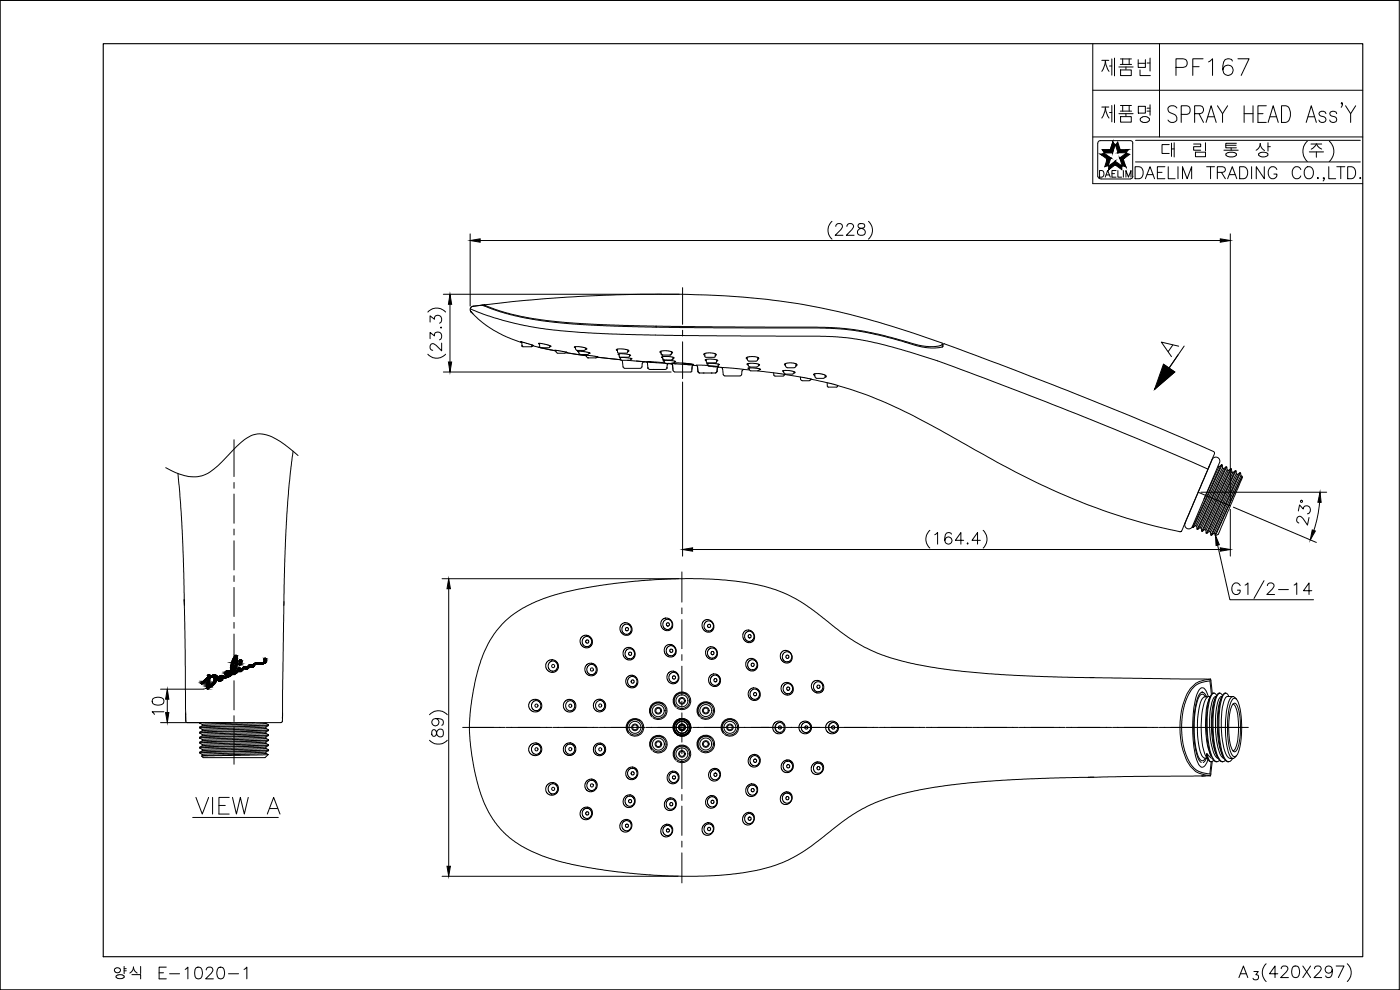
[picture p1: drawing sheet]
<svg xmlns="http://www.w3.org/2000/svg" width="420mm" height="297mm" viewBox="0 0 420 297" stroke-linecap="round" stroke-linejoin="round" font-family="sans-serif">
<defs><g id="words">
<text font-size="18.5" x="320.7" y="41.3">제품명</text>
<text font-size="14.1" x="320.7" y="24">제품번</text>
<text font-size="10.1" x="349.2" y="38.1">SPRAY HEAD Ass'Y</text>
<g font-size="9.3">
<text x="351.7" y="24">PF167</text>
<text x="368.3" y="180.6">G1/2-14</text>
</g>
<text font-size="8.4" x="347.1" y="108.3">A</text>
<text font-size="7.9" x="339.4" y="55.4">DAELIM TRADING CO.,LTD.</text>
<text font-size="7.5" x="394.1" y="158.7" transform="rotate(-90 394.1 158.7)">23°</text>
<text font-size="7.1" x="50.1" y="215.5" transform="rotate(-90 50.1 215.5)">10</text>
<text font-size="4.9" x="328.8" y="54.3">DAELIM</text>
</g></defs>
<!-- layer: 0 -->
<g fill="#000" stroke="#000" stroke-width=".3">
<path d="M332.3 47.7l.3 2-1 .3zM332.3 47.7l.3 2 .8-2.3z"/>
<path d="M334.7 48.4v1.1l-2 1.4zM332.7 49.8v1.1l2-2.5z"/>
<path d="M334.7 49.5l2 .3v1.1zM334.7 48.4v1.1l2 .3z"/>
<path d="M336 47.4l1.1 .3 .8 2.3zM336 47.4l.8 2.3 1.1 .3z"/>
<circle cx="360.8" cy="207.7" r=".07"/>
</g>
<g fill="none" stroke="#000" stroke-width=".3">
<path d="M0 .1h419.9v296.9h-419.9zM328 13.1v42h81M348 13.1v28M419.9 .1h-419.9v296.9M328 27.1h81M328 41.1h81M329.4 43v9.9M330.5 53.7h8.7M339.9 43v9.9M340.8 42.1h67.5M340.8 48.6h67.5M358.2 43.2h2.1v.8h-2.1v1.1h2.1"/>
<path d="M358.8 45.7h3v1.3h-3zM361.8 42.8v2.5M367.3 45.1h4.3M367.9 43.6h3.1M368 46.1v.5M368 46.1a2.45 2.45 0 0 1 3.1 .2l-.1 .3M369.5 44.4v.7M371.1 43h-3.2v1.4h3.2M377 45.1l.7-.7 .5-1.4 .5 1.5 .8 .7M377.8 46.6a.95 .95 0 0 1 1.3-.9l1.2 .3 .1 .6M380.5 42.8v2.5M380.5 44h.8"/>
<path d="M392.3 42.4a4.2 4.2 0 0 0 0 6.1M392.9 45.6h4.3M393.4 43.2h3.3M395.1 45.6v1.6M395.1 43.2l-.8 1.1-.8 .5M395.1 43.2l.8 1.1 .8 .4M398.9 42.4a4.1 4.1 0 0 1 0 6.1M70.2 131.9v11.1M70.2 144.8v1.7M70.2 148.2v8.8M70.2 158.7v1.8M70.2 162.2v8.8"/>
<path d="M70.2 172.7v1.8M70.2 176.3v8.7M70.2 186.8v1.7M70.2 190.2v8.8M70.2 200.7v1.8M70.2 204.2v8.8M70.2 214.7v1.8M70.2 218.3v11M192.1 216.3a2.48 2.48 0 0 0-3.2 .2 2.48 2.48 0 0 0-.4 3.2M195.7 215.1a2.65 2.65 0 0 1 1-4.4 2.65 2.65 0 0 1 3.5 3 2.65 2.65 0 0 1-4.2 1.7M199 211.3a2.48 2.48 0 0 0-3.2 .1 2.48 2.48 0 0 0-.3 3.2M202.8 212.1a2.65 2.65 0 0 1 1-4.3 2.65 2.65 0 0 1 3.5 2.9 2.65 2.65 0 0 1-4.2 1.7"/>
<path d="M206.2 208.3a2.48 2.48 0 0 0-3.2 .2 2.48 2.48 0 0 0-.4 3.2M206.6 216.7a2.48 2.48 0 0 1-.1 3.2 2.48 2.48 0 0 1-3.2 .4M206.7 216.7a2.5 2.5 0 0 0-3.8-.2 2.5 2.5 0 0 0 .2 3.7M209.9 215.1a2.65 2.65 0 0 1 1.1-4.4 2.65 2.65 0 0 1 3.4 2.9 2.65 2.65 0 0 1-4.2 1.7M213.3 211.3a2.48 2.48 0 0 0-3.2 .1 2.48 2.48 0 0 0-.3 3.2M220.6 216.3a2.48 2.48 0 0 0-3.2 .2 2.48 2.48 0 0 0-.4 3.2M361.6 209.1l-.5 .3a15.4 15.4 0 0 0-1.7 8.9 21.7 21.7 0 0 0 1.3 8.4l.9 .8M361.6 209.1h.1M361.8 209.1l-.5-.6-.5-.2a2.71 2.71 0 0 0-1.6 2.5 31.5 31.5 0 0 0 .5 16.3 1.4 1.4 0 0 0 1.3 1.1l.8-.7M362.1 209l-.4-.8a.89 .89 0 0 0-.9-.5 .89 .89 0 0 0-.8 .5 25 25 0 0 0-1.7 12.8 13.5 13.5 0 0 0 2 7.6l.2 .2M362.6 208.9l-.5-1.4a1.23 1.23 0 0 0-1.2-1.1 1.23 1.23 0 0 0-1.3 1 30.7 30.7 0 0 0-1.5 14.8l.8 4.9 .8 2.3a1.13 1.13 0 0 0 1.2 .8 1.13 1.13 0 0 0 1-1l.6-1.4M362.8 209h.4"/>
<path d="M363.2 209l-.4 .9a27.6 27.6 0 0 0 .7 17.1M364.2 208h.2M364.9 209a25.3 25.3 0 0 0-.6 15.2l1 2.8M365 209l-.4 .1a10.9 10.9 0 0 0-1.6 6.8 23.8 23.8 0 0 0 1.7 10.8l.8 .9M365.9 208h.2M366.7 209l-.6 .3a21.6 21.6 0 0 0-1.1 11.5 10.3 10.3 0 0 0 2 6.6l.3 .2M366.7 209a25.3 25.3 0 0 0-.9 14.2l1.2 3.8M367.7 208h.2M370 211.3l.7 .6a20.8 20.8 0 0 1 0 12.8l-.7 .6M370 209l1.1 .7M370 209l-1.9 .1a11.3 11.3 0 0 0-1.6 6.8 23.8 23.8 0 0 0 1.8 11l.2 .2a1.43 1.43 0 0 0 1.5 .5M370 209a1.92 1.92 0 0 0-1.4 1.9 29.2 29.2 0 0 0 .5 15.9l.4 .5 .5 .3"/>
<path d="M370.1 211.2l.4-.2 .4 .2a11.7 11.7 0 0 1 1.4 7.1 10.6 10.6 0 0 1-1.5 7.2h-.6l-.3-.3a20.6 20.6 0 0 1 0-13.8zM371.1 209.7a16 16 0 0 1 1.6 8.6 16 16 0 0 1-1.6 8.5M371.1 209.7l-.6-.2a3.5 3.5 0 0 0-1.6 2.9 26.3 26.3 0 0 0 .8 13.9l.8 .8 .6-.3M188.7 220.1a2.65 2.65 0 0 1 1.1-4.4 2.65 2.65 0 0 1 3.4 3 2.65 2.65 0 0 1-4.2 1.7M195.7 225.1a2.65 2.65 0 0 1 1.1-4.3 2.65 2.65 0 0 1 3.4 2.9 2.65 2.65 0 0 1-4.2 1.7M199.1 221.3a2.48 2.48 0 0 0-3.2 .2 2.48 2.48 0 0 0-.4 3.2M202.8 228.1a2.65 2.65 0 0 1 1-4.4 2.65 2.65 0 0 1 3.5 2.9 2.65 2.65 0 0 1-4.2 1.7M203.1 220.2l.2 .2M206.2 224.3a2.48 2.48 0 0 0-3.2 .1 2.48 2.48 0 0 0-.4 3.2M209.9 225.1a2.65 2.65 0 0 1 1.1-4.4 2.65 2.65 0 0 1 3.4 3 2.65 2.65 0 0 1-4.2 1.7M213.3 221.3a2.48 2.48 0 0 0-3.2 .1 2.48 2.48 0 0 0-.3 3.2M217.2 220.1a2.65 2.65 0 0 1 1-4.4 2.65 2.65 0 0 1 3.5 3 2.65 2.65 0 0 1-4.2 1.7"/>
<path d="M362.1 227.5l-1 1.3M365 228.5h.2M366.8 228.5h.2M368.5 228.5h.3M371.1 226.8l-1.1 .8M0 297h419.9"/>
<circle cx="190.6" cy="218.2" r="1.8"/>
<circle cx="190.6" cy="218.2" r="2.31"/>
<circle cx="190.6" cy="218.2" r=".99"/>
<circle cx="190.6" cy="218.2" r=".74"/>
<circle cx="197.5" cy="213.2" r="1.8"/>
<circle cx="197.5" cy="213.2" r="2.31"/>
<circle cx="197.5" cy="213.2" r=".99"/>
<circle cx="197.5" cy="213.2" r=".74"/>
<circle cx="204.7" cy="210.3" r="1.8"/>
<circle cx="204.7" cy="210.3" r="2.31"/>
<circle cx="204.7" cy="218.2" r="2.31"/>
<circle cx="204.7" cy="210.3" r=".99"/>
<circle cx="204.7" cy="218.2" r=".99"/>
<circle cx="204.7" cy="210.3" r=".74"/>
<circle cx="204.7" cy="218.2" r="1.8"/>
<circle cx="204.7" cy="218.2" r=".74"/>
<circle cx="204.7" cy="218.2" r="2.65"/>
<circle cx="211.8" cy="213.2" r="1.8"/>
<circle cx="211.8" cy="213.2" r="2.31"/>
<circle cx="211.8" cy="213.2" r=".99"/>
<circle cx="211.8" cy="213.2" r=".74"/>
<circle cx="219.1" cy="218.2" r="1.8"/>
<circle cx="219.1" cy="218.2" r="2.31"/>
<circle cx="219.1" cy="218.2" r=".99"/>
<circle cx="219.1" cy="218.2" r=".74"/>
<circle cx="197.6" cy="223.3" r="1.8"/>
<circle cx="197.6" cy="223.3" r="2.31"/>
<circle cx="197.6" cy="223.3" r=".99"/>
<circle cx="197.6" cy="223.3" r=".74"/>
<circle cx="204.7" cy="226.2" r="1.8"/>
<circle cx="204.7" cy="226.2" r="2.31"/>
<circle cx="204.7" cy="226.2" r=".99"/>
<circle cx="204.7" cy="226.2" r=".74"/>
<circle cx="211.8" cy="223.2" r="1.8"/>
<circle cx="211.8" cy="223.2" r="2.31"/>
<circle cx="211.8" cy="223.2" r=".99"/>
<circle cx="211.8" cy="223.2" r=".74"/>
</g>
<!-- layer: TXT -->
<path d="M31 13.1h378v273.9h-378z" fill="none" stroke="#000" stroke-width=".34"/>
<!-- layer: DWG -->
<g fill="none" stroke="#000" stroke-width=".3">
<path d="M353.6 106.5l-7.1 10.3 6.1-5.2-1.7-1.2M34.6 290.5a.82 .82 0 0 0 .1 1.2 .82 .82 0 0 0 1.1 0 .82 .82 0 0 0 .1-1.2M34.6 290.6a.95 .95 0 0 1 1.3 0M35.4 293.5h1.3M35.4 293.6a.51 .51 0 0 1-.6-.5 .51 .51 0 0 1 .6-.6 1.13 1.13 0 0 1 1.8 .7l-.5 .4M37.3 290v2.1M37.3 290.6h.6M37.3 291.3h.6M39 292l.9-1 .1-.9 .3 .9 .9 1M39.6 292.4h2.6v1.3M42.2 290v2.1M47.8 291.9h1.3"/>
<path d="M49.9 290.2h-2.1v3.5h2.1M50.9 292.2h3M55.6 290.9l.8-.7v3.5M58.9 290.4a1.15 1.15 0 0 1 1.7 .5 2.87 2.87 0 0 1-.4 2.6 1.15 1.15 0 0 1-1.7-.5 3.2 3.2 0 0 1 .4-2.6zM61.9 291l.2-.5 .5-.3 1 .2a1.05 1.05 0 0 1-.2 1.6l-1.7 1.7h2.4M65.6 290.4a1.12 1.12 0 0 1 1.6 .5 2.87 2.87 0 0 1-.3 2.6 1.12 1.12 0 0 1-1.7-.5 2.87 2.87 0 0 1 .4-2.6zM68.6 292.2h3M73.2 290.9l.9-.7v3.5M371.8 293.3l1.4-3.5 1.3 3.5M372.3 292.2h1.7M376.3 291.5h1.3l-.7 1a.84 .84 0 0 1 .6 1.3 .84 .84 0 0 1-1.5-.3M380 289.2a3.6 3.6 0 0 0 0 5.3"/>
<path d="M383.5 292.2h-2.5l1.7-2.4v3.5M384.5 290.6l.2-.5a1.17 1.17 0 0 1 1.5-.1 .81 .81 0 0 1 .1 1.2l-2 2.1h2.4M388.2 290a1.24 1.24 0 0 1 1.6 .5 2.84 2.84 0 0 1-.3 2.6 1.15 1.15 0 0 1-1.7-.5 2.87 2.87 0 0 1 .4-2.6zM391 289.8l2.3 3.5M393.3 289.8l-2.3 3.5M394.5 290.6l.2-.5a1.1 1.1 0 0 1 1.8 .4l-.5 1.2-1.7 1.6h2.4M399.8 291a1.08 1.08 0 0 1-1.5 .9 1.08 1.08 0 0 1-.4-1.7 1.08 1.08 0 0 1 1.8 .1 3.1 3.1 0 0 1-.4 2.8 .99 .99 0 0 1-1.5-.3M401 289.8h2.4l-1.7 3.5M404.3 289.2a3.6 3.6 0 0 1 0 5.3"/>
</g>
<!-- layer: 1 -->
<g fill="none" stroke="#000" stroke-width=".3">
<path d="M204.9 86.3v11M204.9 99.1v1.7M204.9 102.6v11M204.6 171.6v9.1M204.6 182.4v1.7M204.6 185.9v8.7M204.6 196.4v1.7M204.6 199.9v8.7M138.9 218.3h12.7M151.9 218.3h13.8M165.9 218.3h13.7M179.9 218.3h13.7"/>
<path d="M193.9 218.3h13.7M204.6 210.4v1.8M204.6 213.9v8.8M207.9 218.3h13.8M221.9 218.3h13.7M235.9 218.3h13.7M249.9 218.3h13.8M263.9 218.3h13.7M277.9 218.3h13.7M291.9 218.3h13.7M305.9 218.3h13.7M319.9 218.3h13.7"/>
<path d="M333.9 218.3h13.7M347.9 218.3h13.8M361.9 218.3h12.7M204.6 224.4v1.7M204.6 227.9v8.7M204.6 238.4v1.7M204.6 241.9v8.7M204.6 252.4v1.8M204.6 255.9v9"/>
</g>
<!-- layer: Trimetric -->
<g fill="none" stroke="#000" stroke-width=".3">
<path d="M141.1 92.7l7.2 2.7 8 2 7.6 1.3 10.7 1.1 9.3 .4 15.5 .4 48.4 .3 6.6 .5 6.9 1.1 9.3 2.4 10.8 3.4 14 5.1 39.2 15.4 27.9 11.9M141.4 93.5a33.2 33.2 0 0 0 15.2 9.3M142 91.9l2.7-.3 5.6 2 5.6 1.5 6.7 1.2 8.3 .8 11.1 .7 16 .4 51.1 .3 4.3 .3 6.7 1 6 1.3 11.4 3.2 1.8 .1 2.6-.1 1.1-.3v-.6M144.9 91.6l-3.3 .4-.4 .4-.1 .7 .8 1.1M145.2 91.5h.1M145.2 91.5l3.6-.4a399 399 0 0 1 79.5-1.5 217.1 217.1 0 0 1 52.8 12.7l1.7 .6-.1 .5-2.3 .6-3.1-.1-15.8-4.1-5-.9-6.8-.6-53.4-.4-15.2-.5-11.4-.6-7.1-.8-6-1-6.1-1.5zM145.2 91.5v.2M196.9 97.9v.3M156.6 102.7l-.3-.1 3.8 1.1-.4-.1M156.6 102.6l.1 1.2M156.7 103.8l.3 .2M156.7 103.8l.3 .2h2.4l.3-.2"/>
<path d="M159.7 103.7l2.4 .6M159.7 103.8l-.3 .2M159.7 103.5v.3M161.5 104.2l5.3 1.1M161.9 103.3l-.3-.3 1.8 .2 2 .7-.4 .1M161.9 103l.1 1 .3 .3h2.5l.3-.6M162.3 104.3l4.5 1M166.8 105.2l-.3-.1 3.8 .7-.4-.1M166.8 105.1l.2 .6 .4 .2M167.3 106h2.2M169.9 105.8l6.1 1-6.1-1M170 105.7l-.5 .2"/>
<path d="M172.7 104.4l-.4-.3 1.8-.1 2 .6-.3 .2M172.7 104v.7M172.8 104.7l.4 .4h2.1M173.7 105.6l-.3-.2 2.2 .1 1.5 .4-.3 .1M173.7 105.4v.5M173.7 105.9l.5 .4M174.2 106.4h2.1M175.8 104.5l-.1 .4-.4 .2M176 106.7l-.4-.1 3.9 .5h-.4M176 106.6l.1 .5 .4 .2M176.8 105.9l-.5 .4M176.8 105.8v.1"/>
<path d="M179.1 107.2l7.2 .7M179.1 107.1l-.3 .3M179.1 107.1l-.3 .3h-2.3M179.1 107v.1M185.3 105.2l-.3-.4 1.7-.1 1.8 .3 .3 .3-.4 .2M185.3 104.8v.8l.3 .3h2.5l.3-.3v-.6M185.8 106.5l-.3-.3h1.9l1.9 .4-.4 .2M185.8 106.2v.7l.3 .3h2.5l.3-.3v-.4M186.2 107.4l-.3-.1h2.1l1.7 .3-.3 .1M186.2 107.3l.1 .6 .3 .2h2.5l.3-.2v-.4M186.3 108l.3 .1M186.7 108.1l.3 2 .5 .4"/>
<path d="M187.5 110.5h4.7M188.6 108.1h-.2l4.9 .5M191 108.3l3.1 .3 .2 .4M193.3 108.6l-.4 .1-.3 1.6-.4 .2M193.3 108.6h.8M194.3 109l.3 1.6 .4 .2M194.9 110.9h4.8M196 110.9h.1M196.1 110.9h.3M198.4 105.9l-.3-.4 1-.3 1.4 .1 1.2 .3 .1 .3-.8 .6M198.4 105.4v.7M198.4 106.2l.3 .3"/>
<path d="M198.4 106l.5 .5M198.6 110.9h.1M198.8 107l.1 .6M198.9 107.3l-.4-.2 2.2-.1 1.5 .3 .1 .1-.3 .2M198.9 107.7l.3 .3M198.9 106.5h2.1M198.9 107.5l.5 .5M199.3 108.4l-.3-.2 2-.1 1.8 .3-.4 .2M199.3 108.1l.1 .7 .4 .2h2.1M199.4 108.9l-5.1-.3 5.3 .4M199.4 108h2.1M200.2 109.4l-.1 1.2-.4 .2"/>
<path d="M200.5 109.1l.9 .1M200.7 109l-.5 .5M201.4 109.2l.5 .4M201.4 109.2h.4M201.5 106.2l-.3 .3M201.5 105.5v.6M201.8 109.6l.2 1.3M202 107.7l-.3 .3M202 107.5l-.5 .5M202 107.2v.4M202 111.1l.5 .5M202.4 108.9l-.6 .1 6 .4-3-.4"/>
<path d="M202.4 108.9l5.8 .4M202.4 108.5l-.4 .5M202.4 108.4v.1M202.9 109.2l-1.4-.2 .3 .2 .2 2M206.4 109.4l1.7 .1-.3 .4M207.6 111.3l-.3 .3h-4.8M207.7 110.1l-.1 .8M207.7 109.8l-.1 1.5M207.9 109.6l1.3 .1M208.9 109.6l3.6 .1M209 109.6l.3 .5M209.3 110l.2 1.5"/>
<path d="M211 111.9h.3M211.5 106.1v.9l.3 .2h2.7l.2-1M211.5 106.6l-.3-.2 .2-.3 1.8-.2 1.7 .3v.4l-.2 .1M212 108.2l-.4-.3 1.8-.2 2 .4-.3 .3M212 107.9v.7l.3 .3h2.5l.3-.3v-.6M212.3 109.7h.2M212.4 109.3l-.3-.1 2.1-.2 1.7 .3-.3 .2M212.4 109l.1 .6 .3 .3h2.5l.2-.1 .1-.6M212.5 109.7l2.3 .2M214 110l1.6 .1-.3 .3-.1 1M215.1 109.9l.6 .2M215.2 111.4l-.5 .5"/>
<path d="M215.2 111.4l-.5 .5h-4.8l-.4-.5 .5 .5M215.5 110.2h.9M216.4 110.2l.5 .5 .2 1.8 .4 .3h4.6l.4-.3 .2-1.2 .6-.4M216.4 110.2l6.9 .7M223.3 110.9l1.5 .1M224.2 107.2l.1 .7M224.3 107.7l-.4-.1 .2-.4 1.8-.2 1.7 .3 .1 .3-.3 .2M224.5 109.1v.6M224.6 109.6l.5 .5M224.8 110.6l-.3-.1 1.7-.1 2.1 .4-.4 .1M224.8 110.4v.4M224.8 110.8l.5 .5h2.1l.5-.5"/>
<path d="M225 110.1h2.1M227.4 107.3l-.1 .8-.4 .3h-2.1l-.5-.5M227.6 109.6l-.5 .5M227.6 109.3v.4l.4-.2-.8-.4-2.1-.1-.9 .2 .3 .3M227.9 110.7v.1M232.2 111.9l.1 .8 .3 .1M232.6 112.8h2.4M235.2 111.5l-.3-.3h2.1l1.5 .4 .1 .2-.3 .1M235.2 111.2v.6M235.2 111.8l.3 .3 .4 .2h1.9l.5-.5M235.3 112.3v.4l-.2 .1M235.7 109.1l.1 .7"/>
<path d="M235.8 109.6l-.4-.2 .2-.3 2-.2 1.5 .3 .1 .3-.3 .3M235.8 109.8l.5 .5M236.3 110.3h2M238.3 111.5v.3M238.9 109.2l-.1 .9-.4 .2M240.2 113.1v.7M240.3 113.7l.5 .5M240.7 114.2h2.2M243.3 113.7v.2M243.4 113.7l-.5 .5M243.4 113.7v.1M244.5 112.7l-.3-.3 .1-.2 1.9-.1 1.6 .6 .2 .3-.4 .2"/>
<path d="M244.5 112.2l.2 1.1 .4 .2M247.6 112.6a.77 .77 0 0 1-.9 .9h-1.6M248.2 114.8l.2 1.3h2.6l.3-.1v-.4M282.8 103.3v.8M283.4 103.2l37.1 14 25.4 10.4 18.3 7.9 .3 .6-9.8 23.2-.4 .2a192.4 192.4 0 0 1-59-23.1l-5.3-2.9a186.2 186.2 0 0 0-34-16.4l-6-1.9-7.7-1.7-7.9-1.4-6.9-.8M283.4 103.1l-.4 .3M88 135.4l-1.2 9.4-.7 9.7-.6 13.1-.3 14M365.5 139.9l.4 .1M366.6 139.5l-8.8 18.6M366.6 139.5l-1.1 1.1-4.2 9.2M366.6 139.5l.2 .1M366.8 139.6l-8.7 18.6"/>
<path d="M366.8 139.6l.1 .8M53.4 142.1l1.3 17.2 .6 20.9M357.8 158v.1M358.8 157.7l-.7 .5-.3-.1M358.8 157.7l.4 .2M359.2 157.9v.8M359.2 158.7l.3 .1M360.1 158.3l.4 .2M360.2 158.3l-.7 .5M360.5 158.5l.1 .8M361.5 158.9l-.7 .5M361.9 159l.1 .9"/>
<path d="M362 159.9h.1M362 159.9l.2 .1M362.8 140v.2M362.9 159.5l.4 .1M363.3 159.6l.1 .9M366.9 140.4l-8.1 17.3M366.9 140.4l.4 .2M367.3 140.6l.7-.5-8.8 18.6M367.3 140.6l-8.1 17.3M368 140.1l.2 .1M368.2 140.2l-8.7 18.6M368.2 140.2l.1 .8"/>
<path d="M368.3 141l-8.1 17.3M368.3 141l.4 .2-8.2 17.3M369.4 140.7l-8.8 18.6M369.4 140.7h.2M369.4 140.7l-.8 .5M369.6 140.7l-8.2 17.7-.5 1-.3-.1M369.6 140.7l.1 .9M369.7 141.6l-8.2 17.3 .4 .1M369.7 141.6l.3 .2M370 141.8l-8.1 17.2M370.8 141.3l-8.8 18.6M370.8 141.3h.2"/>
<path d="M370.8 141.3l-.8 .5M371 141.3l-8.8 18.7M371 141.3l.1 .9M371.1 142.2l-7.8 16.6-.3 .6-.8 .6M371.1 142.2l.3 .2M371.4 142.4l-8.1 17.2M372.1 141.8l-8.7 18.7M372.1 141.8l.2 .1M372.1 141.8l-.7 .6M372.3 141.9l-8.7 18.7M372.3 141.9l.1 .9M372.4 142.8l-8.1 17.2"/>
<path d="M372.4 142.8l.3 .1M372.5 143.4l-7.8 17.3M372.5 143.4l-7.8 16.8M372.7 142.9v.8l-6.6 15.4a2.14 2.14 0 0 1-1.4 1.6M372.7 142.9l-.2 .5M363.4 160.5l.2 .1M364.3 160l.4 .2M364.3 160l-.7 .6M364.7 160.2v.5M55.3 181.6v-1.7l.5 36.5M85.2 180.5l-.4 35M165.7 197.9l-.2 .4"/>
<path d="M176.4 190.8l-.1 .2M177.5 199l-.1 .3M186.6 187.3l.8-.5h.6l1.2 .7 .5 1.2-.1 .8-.4 .6-.6 .5h-.9l-1.1-.6-.5-1.1v-.8zM187.4 194.8l.9-.5h.9l.8 .5 .6 1.3-.1 .7-.3 .7-.9 .5h-.7l-.8-.3-.5-.6-.3-.8v-.8zM198.8 185.9l.6-.4 .9-.1 1.2 .8 .3 .8 .1 .9-.6 1-.7 .3h-.7l-1.1-.6-.5-1.4zM199.8 193.9l.6-.5h.9l1.2 .6 .4 .9v.7l-.6 1.2-.7 .3h-.7l-1.1-.7-.5-1 .1-.8zM211.1 186.4l.8-.5h.7l1.1 .6 .5 .9v.9l-.6 1.1-1.3 .3-1.2-.8-.4-1v-.8zM212.1 194.6l.7-.5 .9-.1 1.2 .8 .4 .7v1l-.6 1-1.2 .4-1.2-.6-.5-1.2v-.8zM223.3 189.6l.7-.5 .8-.1 1.2 .8 .5 1.4-.6 1.3-.7 .3h-.7l-1.2-.8-.4-.9 .1-.9zM224.2 198.1l.9-.5h.7l1.2 .7 .4 1.3-.5 1.3-.8 .4h-.7l-1.2-.7-.4-.9v-.8zM225.6 192.2l.1 .1M234.7 195.6l.6-.4 .7-.1 1.2 .8 .5 .7v1l-.6 1.1-.8 .3-.6-.1-1.1-.8-.4-.7v-.9z"/>
<path d="M55.7 214.2l.1 2.2M55.7 213.9v.5M55.8 216.4l.5 .4M59.9 216.8l.8 .6M59.9 218.2v.2M59.9 219.7v.2M59.9 219.9l.8 .5M59.9 218.4l.8 .4M60.7 217.4v.4M60.7 218.8v.5M60.7 219.3l-.8 .4M76.4 216.8l-15.7 .6"/>
<path d="M79.8 218.1l-19.1 .7M79.8 219.6l-19.1 .8M79.8 218.1l.8-.4-20.7 .7M79.8 218.5l-19.1 .8M79.8 217l-18.3 .7h-.8l-.8 .5M79.8 217l.8 .5M79.8 218.5l.8 .5v.2M79.8 216.8v.2M79.8 218.1v.4M79.8 219.6v.4M80.6 219.2l-20.7 .7M80.6 217.5l-20.7 .7"/>
<path d="M80.6 218.9l-20.7 .8M80.6 217.5v.2M80.6 219.2l-.8 .4M84.4 216.8h.1M84.8 216.3l-.1 .2M84.8 215.1v1.3l-.6 .4M84.8 214.2v1.3M84.8 213.9v1.1M160.1 209.9l-.1 .1M170.4 209.9v.2M171.2 210.2l1 .6 .3 .9-.3 1-1 .6M171.3 210.2l-1 .4-.5 .9 .4 1.4 1.1 .4"/>
<path d="M179.1 210.7l.8-.5h.6l.6 .5 .4 1-.6 1.3-1 .2-.8-.5-.4-.8zM191 218.3h.1M200.6 202l1-.6 1.3 .3 .6 .6 .3 .8-.1 .7-.4 .8-1.1 .6-1.3-.4-.7-1.4v-.8zM215.5 205.3h.1M225.4 207.2l.9-.5 .8 .2 .5 .3 .3 .6v.8l-.6 1-1 .2-.9-.5-.3-.7zM226.1 200.9l.2 .2M228.4 218.3h2.3M231.7 218.3h3M233.1 217.1a1.41 1.41 0 0 1 2 .3 1.41 1.41 0 0 1-.4 2 1.41 1.41 0 0 1-2-.5l-.1-1zM234.2 216.8a1.48 1.48 0 0 0-1.5 1.5 1.48 1.48 0 0 0 1.5 1.4M234.8 205.4l1.1-.6 1.4 .3 .8 1.4-.3 1.3-1.2 .8-1.4-.5-.5-.6-.3-.8zM236.1 208.2l.2 .4"/>
<path d="M243.9 204.7l.9-.5h.9l.7 .4 .8 1.3v.7l-.3 .7-1 .6h-.9l-.9-.5-.6-1.3v-.7zM245.1 207.6l.1 .3M250.2 216.8a1.5 1.5 0 0 0-1.5 1.5 1.5 1.5 0 0 0 1.5 1.5M327.1 203.3l36.2 .5M328.3 203.3l-17.3-.4-14-.7-11.7-1.2-10.6-1.7-8.6-2.3-3-1.1-3.9-1.8-4.7-2.9-9.3-7.2-5-3.5-4.1-2.2-4.8-1.8-7.7-1.8-9.8-.9-10.8-.2-10.3 .6-12.7 1.5-6.2 1-5.7 1.3-4.9 1.6-3.6 1.4-2.8 1.5-3.5 2.4-2.6 2.4-2.2 2.7-1.9 2.9-1.7 3.6-1.2 3.7-1.2 4.9-1.1 6.6-.5 5.4 .2 5.1 .5 4.8 .9 4.5 1.5 5.9 1.5 4 1.7 3.1 1.9 3 2.7 2.8 2.8 2.3 3.6 2.1 4.7 2.2 4 1.3 4.7 1.2 7.4 1.3 13.5 1.6 11.8 .6 11.3-.2 7.2-.8 4.3-.8 4.3-1.1 5-1.9 4.7-2.6 12.4-9.4 5.3-3.4 4-1.9 3.6-1.4 8-2.1 9.2-1.6 13.1-1.3 12.6-.7 17.6-.5M59.9 221.2v.2M59.9 225.7v.2M59.9 225.9l.8 .5M59.9 224.4l.8 .5M59.9 223l.8 .4M59.9 221.4l.8 .5M60.7 223.8l-.8 .4v.2"/>
<path d="M60.7 220.4v.4M60.7 221.9v.4M60.7 223.4v.4M60.7 224.9v.4M60.7 226.3v.5M60.7 220.8l-.8 .4M60.7 222.3l-.8 .4M60.7 225.3l-.8 .4M60.7 226.8l-.2 .1M79.8 221.1l-19.1 .8M79.8 222.6l-19.1 .8M79.8 224.1l-19.1 .8"/>
<path d="M79.8 226l.7 .4-20 .5M79.8 225.6v.4l-.6 .1-18.5 .7M79.8 224.5l-19.1 .8M79.8 223l-19.1 .8M79.8 221.5l-19.1 .8M79.8 220l-19.1 .8M79.8 220l.8 .5M79.8 221.5l.7 .4M79.8 223l.8 .5M79.8 224.5l.8 .4M79.8 221.1v.4M79.8 222.6v.4"/>
<path d="M79.8 224.1v.4M80.5 226.4a2.28 2.28 0 0 1-2.3 .9h-17.2l-.5-.4M80.6 225.2l-.9 .5h-1l-18 .6M80.6 225.2l-20.7 .7M80.6 223.7l-20.7 .7M80.6 222.2l-20.6 .7-.1-.2M80.6 220.7l-20.7 .7M80.6 220.5l-20.7 .7M80.6 222.2l-.2-.2-20.5 .7M80.6 223.5l-20.7 .7M80.6 224.9l-20.7 .8M80.6 220.5v.2"/>
<path d="M80.6 223.5v.2M80.6 224.9v.3M80.6 223.7l-.8 .4M80.6 222.2l-.8 .4M80.6 220.7l-.8 .4M160 226.5l.1 .1M165.5 238.2l.2 .4M170 223.8l1-.6 1.1 .5 .4 1.1-.6 1.2-1 .3-.8-.3-.5-1zM170.4 226.4v.2M177.4 237.2l.1 .3M179 223.8l.6-.5h.7l.8 .5 .4 1.1-.5 1.1-.5 .3-.8 .1-.8-.5-.3-1.3zM187.4 239.3l.6-.6 .7-.2h.7l.6 .4 .6 1v.9l-.3 .7-1.2 .8-1.3-.3-.8-1.1v-.8z"/>
<path d="M199.9 240l.7-.5 .8-.1 .8 .2 .5 .5 .2 .7v1l-.8 1.1-1.4 .3-1-.6-.3-.8v-.8zM200.7 232.1l.8-.6 .9-.1 1.1 .7 .3 1.4-.2 .7-.6 .7-1.2 .3-1.2-.7-.4-1.2zM212.3 239.3l1.1-.6h.7l.7 .5 .5 .7v.9l-.6 1.2-1.2 .5-.7-.1-.6-.4-.4-.8v-.8zM212.9 239.3l1-.3 1 .7 .2 1.2-.6 1-1.1 .2-.9-.7-.2-1zM213.1 231.2l1.3-.7 .8 .2 .6 .4 .4 .7v.9l-.7 1.3-1.4 .3-1.1-.6-.4-1.4zM215.5 231.2h.1M224.2 235.9l1.2-.7h.8l.6 .4 .6 .9-.1 1-.4 .7-1.1 .8-1.3-.3-.7-1.1 .1-1zM226.3 235.4l-.2 .2M234.9 238.1l.8-.5h.8l1 .8 .2 1.4-.4 .8-.7 .6-1.2 .2-1-.8-.2-1.5zM236.3 228l-.2 .3M236.5 237.6l-.2 .3M236.7 228l.8 .9"/>
<path d="M244.1 229.2l1.2-.6 .9 .1 .6 .5 .4 1.3-.2 .7-.7 .8-.7 .4h-.8l-1-.6-.3-1.5zM244.5 229.4l1.1-.5 1 .6 .3 1.3-.5 .9-1 .3-1-.5-.3-1.3zM245.2 228.6l-.1 .3M327.2 233.2h1.1M360.5 232.8h.6M361.8 232.8l-35.2 .4h.6M363.3 232.8h-2.5M186.5 246.6l1.2-.7h.9l.7 .6 .4 1.3-.7 1.4-.7 .4-.8 .1-1.1-.6-.3-.7-.1-.8zM198.8 248l1.3-.7 .7 .1 .7 .5 .4 .8v.7l-.8 1.3-.7 .4h-.7l-1.1-.6-.3-1.1zM211.3 247.4l1.2-.6 .7 .1 .7 .5 .3 .7v.7l-.6 1.3-.9 .5h-.7l-1-.6-.3-.5v-.9zM223.3 244.5l1.2-.8 .8 .1 .6 .4 .5 .9v.8l-.4 .8-1.2 .8h-.9l-.5-.4-.6-1.1zM225.6 244.2v.1"/>
<circle cx="165.7" cy="199.9" r="1.9"/>
<circle cx="165.9" cy="199.9" r="1.46"/>
<circle cx="166" cy="199.8" r=".48"/>
<circle cx="176" cy="192.5" r="1.86"/>
<circle cx="176.1" cy="192.6" r="1.48"/>
<circle cx="176.3" cy="192.5" r=".5"/>
<circle cx="188" cy="188.8" r="1.47"/>
<circle cx="188.2" cy="188.8" r=".49"/>
<circle cx="189" cy="196.2" r="1.47"/>
<circle cx="189.1" cy="196.1" r=".49"/>
<circle cx="200.3" cy="187.4" r="1.47"/>
<circle cx="200.4" cy="187.4" r=".48"/>
<circle cx="201.4" cy="195.3" r="1.49"/>
<circle cx="201.5" cy="195.3" r=".48"/>
<circle cx="212.7" cy="187.9" r="1.47"/>
<circle cx="212.8" cy="187.8" r=".46"/>
<circle cx="213.7" cy="196" r="1.48"/>
<circle cx="213.8" cy="196" r=".5"/>
<circle cx="224.9" cy="191" r="1.49"/>
<circle cx="225" cy="190.9" r=".5"/>
<circle cx="225.8" cy="199.5" r="1.5"/>
<circle cx="225.9" cy="199.5" r=".48"/>
<circle cx="236.2" cy="197.1" r="1.48"/>
<circle cx="236.3" cy="197.1" r=".49"/>
<circle cx="160.6" cy="211.8" r="1.93"/>
<circle cx="160.9" cy="211.8" r="1.48"/>
<circle cx="161" cy="211.7" r=".48"/>
<circle cx="170.9" cy="211.7" r="1.9"/>
<circle cx="171.2" cy="211.7" r=".46"/>
<circle cx="177.4" cy="200.9" r="1.88"/>
<circle cx="177.6" cy="200.9" r="1.48"/>
<circle cx="177.6" cy="200.9" r=".47"/>
<circle cx="179.9" cy="211.7" r="1.87"/>
<circle cx="180.1" cy="211.7" r=".48"/>
<circle cx="189.7" cy="204.5" r="1.87"/>
<circle cx="189.8" cy="204.6" r="1.5"/>
<circle cx="189.9" cy="204.5" r=".48"/>
<circle cx="202.1" cy="203.3" r="1.5"/>
<circle cx="202.3" cy="203.3" r=".48"/>
<circle cx="214.5" cy="204" r="1.84"/>
<circle cx="214.6" cy="204.2" r="1.48"/>
<circle cx="214.7" cy="204.1" r=".48"/>
<circle cx="226.4" cy="208.2" r="1.85"/>
<circle cx="226.6" cy="208.3" r=".48"/>
<circle cx="233.8" cy="218.3" r="1.87"/>
<circle cx="234" cy="218.3" r=".48"/>
<circle cx="236.4" cy="206.7" r="1.49"/>
<circle cx="236.6" cy="206.6" r=".48"/>
<circle cx="241.6" cy="218.3" r="1.89"/>
<circle cx="241.8" cy="218.3" r="1.48"/>
<circle cx="242" cy="218.3" r=".48"/>
<circle cx="245.5" cy="206.1" r="1.48"/>
<circle cx="245.6" cy="206.1" r=".47"/>
<circle cx="249.7" cy="218.3" r="1.93"/>
<circle cx="250" cy="218.2" r="1.46"/>
<circle cx="250.1" cy="218.3" r=".5"/>
<circle cx="160.6" cy="224.8" r="1.94"/>
<circle cx="160.9" cy="224.8" r="1.47"/>
<circle cx="161" cy="224.8" r=".47"/>
<circle cx="165.6" cy="236.7" r="1.91"/>
<circle cx="165.9" cy="236.6" r="1.47"/>
<circle cx="166" cy="236.7" r=".47"/>
<circle cx="170.9" cy="224.8" r="1.89"/>
<circle cx="171.2" cy="224.8" r=".47"/>
<circle cx="177.3" cy="235.6" r="1.88"/>
<circle cx="177.5" cy="235.6" r="1.49"/>
<circle cx="177.6" cy="235.7" r=".47"/>
<circle cx="179.9" cy="224.8" r="1.87"/>
<circle cx="180.1" cy="224.8" r=".48"/>
<circle cx="189.6" cy="232" r="1.86"/>
<circle cx="189.7" cy="232" r="1.49"/>
<circle cx="189.9" cy="232.1" r=".48"/>
<circle cx="202.1" cy="233.2" r="1.48"/>
<circle cx="202.3" cy="233.3" r=".49"/>
<circle cx="214.6" cy="232.4" r="1.5"/>
<circle cx="214.7" cy="232.4" r=".49"/>
<circle cx="225.8" cy="237" r="1.48"/>
<circle cx="225.9" cy="237.1" r=".48"/>
<circle cx="226.3" cy="228.2" r="1.86"/>
<circle cx="226.5" cy="228.2" r="1.5"/>
<circle cx="226.6" cy="228.2" r=".48"/>
<circle cx="236.2" cy="239.4" r="1.46"/>
<circle cx="236.2" cy="229.9" r="1.86"/>
<circle cx="236.3" cy="239.5" r=".48"/>
<circle cx="236.4" cy="229.9" r="1.48"/>
<circle cx="236.5" cy="229.9" r=".51"/>
<circle cx="245.6" cy="230.5" r=".49"/>
<circle cx="175.9" cy="244" r="1.87"/>
<circle cx="176.1" cy="244" r="1.48"/>
<circle cx="176.3" cy="244.1" r=".5"/>
<circle cx="188.1" cy="247.7" r="1.48"/>
<circle cx="188.2" cy="247.8" r=".49"/>
<circle cx="189" cy="240.3" r="1.48"/>
<circle cx="189.1" cy="240.4" r=".47"/>
<circle cx="200.3" cy="249.1" r="1.48"/>
<circle cx="200.4" cy="249.2" r=".48"/>
<circle cx="201.3" cy="241.2" r="1.48"/>
<circle cx="201.4" cy="241.3" r=".49"/>
<circle cx="212.7" cy="248.7" r="1.49"/>
<circle cx="212.8" cy="248.8" r=".49"/>
<circle cx="213.8" cy="240.6" r=".47"/>
<circle cx="224.8" cy="245.6" r="1.48"/>
<circle cx="225" cy="245.6" r=".48"/>
</g>
<g fill="#000" stroke="#000" stroke-width=".3">
<path d="M141.9 91.9h.2zM144.7 91.6h.1zM159.6 103.8h.2zM191.1 218.3h.2z"/>
<circle cx="141.4" cy="93.5" r=".07"/>
<circle cx="156.7" cy="103.8" r=".07"/>
<circle cx="169.9" cy="105.7" r=".07"/>
<circle cx="194.4" cy="110.4" r=".07"/>
<circle cx="200.2" cy="110.4" r=".07"/>
<circle cx="213.6" cy="111.9" r=".07"/>
<circle cx="366.6" cy="139.5" r=".07"/>
<circle cx="358.1" cy="158.2" r=".07"/>
<circle cx="369.4" cy="140.6" r=".07"/>
<circle cx="60" cy="218.2" r=".07"/>
<circle cx="60" cy="216.9" r=".07"/>
<circle cx="60" cy="221.4" r=".07"/>
<circle cx="80.6" cy="225.2" r=".07"/>
<circle cx="161.1" cy="223.3" r=".07"/>
</g>
<!-- layer: 02___PRT_ALL_AXES -->
<g fill="none" stroke="#000" stroke-width=".3">
<path d="M354.6 218.3l.2 3.3 .6 3.3 1.1 2.9 1.3 2.1 2 1.6 3.3 .7 .4-3.7M361.6 209.1h.8M363.1 204.3l-2.2 .4-1.7 .6-1.3 1.2-1 1.5-1 2.1-.8 2.9-.5 5.3M363.1 204.3l.4 3.8M363.2 209a1.76 1.76 0 0 0-1.8 1.8 28.5 28.5 0 0 0 .4 16l.4 .5M363.3 203.8a7.5 7.5 0 0 0-7.4 5.1 25.1 25.1 0 0 0 .4 19.5 6.5 6.5 0 0 0 5.2 4.1l1.8 .3 .5-4.3M363.3 203.7l.5 4.4M364.2 208a3.6 3.6 0 0 0-1.7 3.2 33.1 33.1 0 0 0 1 15.8M364.8 209h.2M365.1 208.6l-.7-.6-.6 .3a13.5 13.5 0 0 0-1.5 7 27.8 27.8 0 0 0 1.7 12.2l.9 1M365.9 208a3.6 3.6 0 0 0-1.6 3.2 33.7 33.7 0 0 0 1 15.8l.2 .5a1.39 1.39 0 0 0 1.3 1M366.6 209h.1"/>
<path d="M366.9 208.6l-.3-.4a.61 .61 0 0 0-.7-.2 .61 .61 0 0 0-.4 .5 19.4 19.4 0 0 0-1.5 9.2 20.2 20.2 0 0 0 2.2 10.4l.6 .4M367.7 208a3.6 3.6 0 0 0-1.6 3.2 31.2 31.2 0 0 0 1.3 16.5l.4 .5 .7 .3M368.3 209h1.7M368.8 209a.87 .87 0 0 0-.6-.9 .87 .87 0 0 0-1 .3 29.3 29.3 0 0 0-.6 16.8l.9 2.3 1 1M361.6 227.5h.8M362.1 226.2l.4 1.6M362.1 226.2h.2M362.2 227.3l.2 .1M362.2 227.2h.1M362.3 226.2l1.5 1.3M362.3 226.2l.4 1.4 .4 .7 .4 .2M362.5 227.8l.5 .7h.5"/>
<path d="M363.9 227.7a1.28 1.28 0 0 0 2.1 .5M364.2 228.2l-.7 .3M365 228.4v.1M366.8 228.5h.1M367.7 228.2l-.9 .3M368.5 228.5h.1M369.2 227.6h.8M370 227.6l-.9 .9h-.5"/>
</g>
<path d="M365.9 208v.1z" fill="#000" stroke="#000" stroke-width=".3"/>
<!-- layer: D -->
<g fill="#000" stroke="#000" stroke-width=".3">
<path d="M141.1 72.2l3-.5v1zM366.2 71.7l3 .5-3 .5zM135 88.3l.6 3h-1zM134.6 108.6h1l-.6 3zM393.8 159l1 .3-1.6 2.7zM134.7 173.6l.5 3h-1zM204.9 164.9l3-.5v1zM364.8 160.6l1.1 2.8-.9 .3zM366.2 164.4l3 .5-3 .5zM70.3 197.2h.9zM70.4 197h.7zM72.1 197.9h.2z"/>
<path d="M75 199.4h.2zM76.3 199.2h2.6zM76.8 198.9h.2zM77.8 199.3h.3zM79.4 197.6h.4zM79.5 197.6h.2zM60.5 205.1h.2zM62.6 202.5h.3zM62.7 202.4h.1zM63 206.1h.2zM63.1 202.9h2zM63.5 202.7h1.5z"/>
<path d="M64.1 202.6h.6zM65.7 204.4h.4zM67.1 203.5h.3zM67.6 202.7h1.7zM68.2 203.1h.3zM68.2 203.1h.2zM69.4 202.2h.3zM69.5 201.9h1.5zM69.6 202h1.4zM70.1 202.2h.3zM70.2 201.1h.3zM72 201.4h.3z"/>
<path d="M72.1 201.4h.2zM72.5 200.9h.4zM73.6 200.6h.7zM73.9 200.8h.2zM74.3 200.1h.5zM134.2 259.9h1l-.5 3z"/>
<path d="M69.5 198.9h.6zM69.5 198.9h.6z"/>
<path d="M70 197.7h.5zM70 197.7h.5z"/>
<path d="M69.3 199.8l.7 .1zM69.3 199.8l.7 .1z"/>
<path d="M69.3 199.9l.7 .1zM69.3 199.9l.7 .1z"/>
<path d="M69.3 200l.7 .1zM69.3 200l.7 .1z"/>
<path d="M69.3 199.5l.7 .1zM69.3 199.5l.7 .1z"/>
<path d="M69.3 199.6l.7 .1zM69.3 199.6l.7 .1z"/>
<path d="M69.3 199.7h.7zM69.3 199.7l.7 .1zM69.3 199.8h.7zM69.3 199.8h.7z"/>
<path d="M70.1 197.5h.6zM70.1 197.5h.6z"/>
<path d="M69.4 199.3h.7zM69.4 199.3h.7z"/>
<path d="M69.4 199.3l.7 .1zM69.4 199.3l.7 .1z"/>
<path d="M69.4 199.4l.7 .1zM69.4 199.4l.7 .1z"/>
<path d="M69.4 199.5h.7zM69.4 199.5h.6z"/>
<path d="M69.5 199l.6 .1zM69.5 199l.6 .1z"/>
<path d="M69.5 199.1l.6 .1zM69.5 199.1l.6 .1z"/>
<path d="M69.4 199.2h.7zM69.4 199.2l.7 .1z"/>
<path d="M69.5 198.9h.6zM69.5 198.9l.6 .1z"/>
<path d="M69.6 198.7h.6zM69.6 198.7h.6z"/>
<path d="M69.6 198.7l.6 .1zM69.6 198.7l.6 .1z"/>
<path d="M69.6 198.8h.6zM69.6 198.8l.5 .1z"/>
<path d="M69.6 198.5l.6 .1zM69.6 198.5l.6 .1z"/>
<path d="M69.6 198.6h.6zM69.6 198.6l.6 .1z"/>
<path d="M69.7 198.4h.6zM69.7 198.4h.6z"/>
<path d="M69.7 198.4h.6zM69.7 198.4l.5 .1z"/>
<path d="M69.7 198.3h.6zM69.7 198.3h.6z"/>
<path d="M69.7 198.3h.6zM69.7 198.3l.6 .1z"/>
<path d="M69.8 198.1l.6 .1zM69.8 198.1l.6 .1z"/>
<path d="M69.8 198.2h.6zM69.8 198.2l.5 .1z"/>
<path d="M69.8 198l.6 .1zM69.8 198l.6 .1z"/>
<path d="M69.8 198.1h.6zM69.8 198.1h.6z"/>
<path d="M69.9 197.9h.5zM69.9 197.9h.5z"/>
<path d="M69.8 197.9h.6zM69.8 197.9l.6 .1z"/>
<path d="M69.9 197.8l.6 .1zM69.9 197.8l.6 .1z"/>
<path d="M69.9 197.9h.6zM69.9 197.9h.5z"/>
<path d="M70 197.7h.5zM70 197.7l.5 .1z"/>
<path d="M70 197.6h.6zM70 197.6h.6z"/>
<path d="M70 197.6h.6zM70 197.6l.5 .1z"/>
<path d="M70 197.6h.6zM70 197.6h.6z"/>
<path d="M70.1 197.5h.6zM70.1 197.5h.6z"/>
<path d="M70.1 197.5l.6 .1zM70.1 197.5l.6 .1z"/>
<path d="M70.1 197.6h.6zM70.1 197.6h.5z"/>
<path d="M70.7 197.5h.5zM70.7 197.5h.5z"/>
<path d="M70.8 198.3h.4zM70.8 198.3h.4z"/>
<path d="M70.8 198.4h.4zM70.8 198.4h.4z"/>
<path d="M70.7 196.7h.2zM70.7 196.7h.2z"/>
<path d="M70.7 196.7h.3zM70.7 196.7h.3zM70.7 196.7h.3zM70.7 196.7h.3z"/>
<path d="M70.7 196.7h.3zM70.7 196.7h.3zM70.7 196.7h.3zM70.7 196.7h.3z"/>
<path d="M70.6 199.9h.4zM70.6 199.9l.3 .1zM70.5 200h.4zM70.5 200h.4z"/>
<path d="M70.7 196.7l.3 .1zM70.6 196.8h.4zM70.6 196.8h.4zM70.6 196.8h.4z"/>
<path d="M70.6 199.7l.4 .1zM70.6 199.7l.4 .1z"/>
<path d="M70.6 199.8h.4zM70.6 199.8l.4 .1z"/>
<path d="M70.6 196.8h.4zM70.6 196.8h.4zM70.6 196.8h.4zM70.6 196.8h.4z"/>
<path d="M70.6 196.8h.5zM70.6 196.8h.5zM70.5 196.8h.6zM70.5 196.8h.6z"/>
<path d="M70.7 199.5l.3 .1zM70.7 199.5l.3 .1z"/>
<path d="M70.6 199.6l.4 .1zM70.6 199.6l.4 .1z"/>
<path d="M70.6 199.7h.4zM70.6 199.7h.4z"/>
<path d="M70.5 196.8l.6 .1zM70.5 196.8l.6 .1zM70.5 196.9h.6zM70.5 196.9h.6z"/>
<path d="M70.7 199.4h.4zM70.7 199.4h.4z"/>
<path d="M70.7 199.4h.4zM70.7 199.4l.3 .1z"/>
<path d="M70.5 196.9l.6 .1zM70.5 196.9l.6 .1zM70.4 197h.7z"/>
<path d="M70.4 197h.8zM70.4 197h.8zM70.4 197h.8zM70.4 197h.8z"/>
<path d="M70.7 199.1l.4 .1zM70.7 199.1l.4 .1z"/>
<path d="M70.7 199.2h.4zM70.7 199.2h.4z"/>
<path d="M70.7 199.2h.4zM70.7 199.2l.4 .2z"/>
<path d="M70.4 197l.8 .1zM70.4 197l.8 .1zM70.3 197.1h.9zM70.3 197.1h.9z"/>
<path d="M70.3 197.1l.9 .1zM70.3 197.1l.9 .1zM70.2 197.2h1z"/>
<path d="M70.7 198.7l.5 .2zM70.7 198.7l.5 .2z"/>
<path d="M70.7 198.9h.5zM70.7 198.9h.5z"/>
<path d="M70.7 198.9l.5 .1zM70.7 198.9l.5 .1z"/>
<path d="M70.7 199h.5zM70.7 199l.4 .1z"/>
<path d="M70.2 197.2l1 .1zM70.2 197.2l1 .1z"/>
<path d="M70.2 197.3h1zM70.2 197.3h1z"/>
<path d="M70.2 197.3h1zM70.2 197.3h1z"/>
<path d="M70.1 197.3l1.1 .1zM70.1 197.3l1.1 .1z"/>
<path d="M70.1 197.4h1.1zM70.1 197.4h1.1z"/>
<path d="M70.1 197.4l1.1 .1zM70.1 197.4l1.1 .1z"/>
<path d="M70.8 198.3l.4 .1zM70.8 198.3l.4 .1z"/>
<path d="M70.8 198.4l.4 .1zM70.8 198.4l.4 .1z"/>
<path d="M70.8 198.5l.4 .1zM70.8 198.5l.4 .1z"/>
<path d="M70.8 198.6l.4 .1zM70.8 198.6l.4 .1z"/>
<path d="M70.7 198.7h.5zM70.7 198.7h.5z"/>
<path d="M70.1 197.5h1.1zM70.1 197.5h1.1z"/>
<path d="M70.7 197.5h.5zM70.7 197.5h.5z"/>
<path d="M70.7 197.5l.5 .1zM70.7 197.5l.5 .1z"/>
<path d="M70.7 197.6h.5zM70.7 197.6h.5z"/>
<path d="M70.7 197.6h.5zM70.7 197.6h.5z"/>
<path d="M70.8 197.6h.4zM70.8 197.6h.4z"/>
<path d="M70.8 197.6l.4 .1zM70.8 197.6l.4 .1zM70.8 197.7h.4zM70.8 197.7h.4z"/>
<path d="M70.8 197.7l.4 .1zM70.8 197.7l.4 .1z"/>
<path d="M70.8 197.8l.4 .1zM70.8 197.8l.4 .1z"/>
<path d="M70.8 197.9h.4zM70.8 197.9h.4z"/>
<path d="M70.8 197.9l.4 .1zM70.8 197.9l.4 .1z"/>
<path d="M70.8 198h.4zM70.8 198h.4z"/>
<path d="M70.8 198l.4 .1zM70.8 198l.4 .1z"/>
<path d="M70.8 198.1h.4zM70.8 198.1h.4z"/>
<path d="M70.8 198.1h.4zM70.8 198.1l.4 .2z"/>
<path d="M71.8 198.3h.8zM71.8 198.3h.8z"/>
<path d="M71.9 199.2h.3zM71.9 199.2h.3z"/>
<path d="M71.8 199.4h.3zM71.8 199.4l.2 .1z"/>
<path d="M71.9 199.3h.2zM71.9 199.3l.2 .1zM71.8 199.4h.3zM71.8 199.4h.3z"/>
<path d="M71.9 199.2h.3zM71.9 199.2l.2 .1zM71.9 199.3h.2zM71.9 199.3h.2z"/>
<path d="M72.1 197.9l.2 .1zM72 198h.3z"/>
<path d="M71.9 199.2h.4zM71.9 199.2h.3z"/>
<path d="M72 198h.3zM72 198h.3z"/>
<path d="M71.9 199.1h.4zM71.9 199.1l.4 .1z"/>
<path d="M72 198h.4zM72 198h.4z"/>
<path d="M72 199.1h.3zM72 199.1h.3z"/>
<path d="M72 199h.4zM72 199l.3 .1z"/>
<path d="M71.9 198h.6zM71.9 198h.6z"/>
<path d="M72 199h.4zM72 199h.4z"/>
<path d="M71.9 198l.6 .1zM71.9 198l.6 .1z"/>
<path d="M72 198.8l.5 .1zM72 198.8l.5 .1z"/>
<path d="M72 198.9h.5zM72 198.9l.4 .1z"/>
<path d="M71.8 198.1h.7zM71.8 198.1h.7z"/>
<path d="M71.8 198.1l.8 .2zM71.8 198.1l.8 .2z"/>
<path d="M72 198.8h.5zM72 198.8h.5z"/>
<path d="M71.8 198.3l.8 .1zM71.8 198.3l.8 .1z"/>
<path d="M72 198.7h.6zM72 198.7h.6z"/>
<path d="M72 198.7h.6zM72 198.7l.5 .1z"/>
<path d="M71.8 198.4h.8zM71.8 198.4h.8z"/>
<path d="M71.9 198.4l.7 .1zM71.9 198.4l.7 .1z"/>
<path d="M71.9 198.5h.7zM71.9 198.5h.7z"/>
<path d="M71.9 198.5l.7 .1zM71.9 198.5l.7 .1z"/>
<path d="M72 198.6h.6zM72 198.6l.6 .1z"/>
<path d="M73.5 200h.2zM73.4 200h.3z"/>
<path d="M74.5 200h.4zM74.4 200h.5z"/>
<path d="M74.4 200h.5zM74.4 200l.4 .1z"/>
<path d="M74.5 199.9h.4zM74.5 199.9h.5z"/>
<path d="M74.5 199.9h.4zM74.5 199.9l.4 .1z"/>
<path d="M74.5 199.9h.5zM74.5 199.9h.5z"/>
<path d="M75 199.4h.2zM75 199.4h.2z"/>
<path d="M75 199.4h.3zM75 199.4h.3z"/>
<path d="M74.9 199.4h.5zM74.9 199.4h.5z"/>
<path d="M74.9 199.4l.6 .1zM74.9 199.4l.6 .1z"/>
<path d="M74.8 199.5h.7zM74.8 199.5h.7z"/>
<path d="M74.8 199.5h.8zM74.8 199.5h.8z"/>
<path d="M74.8 199.5h1zM74.8 199.5h1z"/>
<path d="M75.1 199.9l1.1 .1zM75.1 199.9l1.1 .1z"/>
<path d="M75.1 200h1.1zM75.1 200h1z"/>
<path d="M74.5 199.9h1.7zM74.5 199.9h1.7z"/>
<path d="M75 199.9h1.2zM75 199.9h1.2z"/>
<path d="M75.1 199.9h1.1zM75.1 199.9h1.1z"/>
<path d="M74.5 199.8h1.7zM74.5 199.8l1.7 .1z"/>
<path d="M74.6 199.8h1.7zM74.6 199.8h1.6z"/>
<path d="M74.6 199.7h1.7zM74.6 199.7l1.7 .1zM74.6 199.8h1.7zM74.6 199.8h1.7z"/>
<path d="M74.7 199.6h1.7zM74.7 199.6l1.6 .1z"/>
<path d="M74.8 199.5l1.6 .1zM74.7 199.6h1.7z"/>
<path d="M74.7 199.6h1.7zM74.7 199.6h1.7z"/>
<path d="M75.9 199.5h.6zM75.8 199.5h.7z"/>
<path d="M74.8 199.5h1.7zM74.8 199.5h1.6z"/>
<path d="M76 199.5h.5zM75.9 199.5h.6zM75.9 199.5h.6zM75.9 199.5h.6z"/>
<path d="M76.5 199h1.4zM76.5 199h1.4z"/>
<path d="M76.5 199h3zM76.5 199h3z"/>
<path d="M76.1 199.4h.4zM76.1 199.4h.4z"/>
<path d="M76 199.4h.5zM76 199.4l.5 .1z"/>
<path d="M76.1 199.3h.5zM76.1 199.3l.4 .1z"/>
<path d="M76.2 199.3h.4zM76.2 199.3h.5z"/>
<path d="M76.2 199.3h.4zM76.2 199.3h.4z"/>
<path d="M76.2 199.2h.5zM76.2 199.2h.6z"/>
<path d="M76.2 199.2h.5zM76.2 199.2l.5 .1z"/>
<path d="M76.2 199.2h.6zM76.2 199.2h.6z"/>
<path d="M76.2 199.2h.6zM76.2 199.2h.7z"/>
<path d="M76.2 199.2h.7zM76.2 199.2h.7z"/>
<path d="M76.8 198.9l.2 .1zM76.8 198.9l.2 .1z"/>
<path d="M76.8 199h.4zM76.7 199h.5zM76.7 199h.5zM76.7 199h.5z"/>
<path d="M76.7 199h.6zM76.6 199h.7z"/>
<path d="M76.6 199h.8zM76.6 199h.8z"/>
<path d="M76.6 199h.9zM76.6 199h.9z"/>
<path d="M76.6 199h1zM76.6 199h1z"/>
<path d="M76.5 199h1.3zM76.5 199h1.3z"/>
<path d="M77.8 199.3h.3zM77.9 199.3h.2z"/>
<path d="M76.5 199h1.4zM76.5 199h1.4z"/>
<path d="M76.5 199h1.4zM76.5 199h1.4z"/>
<path d="M77.6 199.3h.6zM77.6 199.3h.5z"/>
<path d="M77.5 199.3h.8zM77.5 199.3h.7zM77.6 199.3h.6zM77.6 199.3h.6z"/>
<path d="M77.4 199.2h1zM77.4 199.2l.9 .1z"/>
<path d="M77.4 199.2h1zM77.4 199.2h1z"/>
<path d="M77.3 199.2h1.1zM77.3 199.2h1.1z"/>
<path d="M77.2 199.2h1.3zM77.2 199.2h1.2z"/>
<path d="M77.1 199.2h1.4zM77.1 199.2h1.4z"/>
<path d="M76.9 199.2h1.7zM76.9 199.2h1.7z"/>
<path d="M77 199.2h1.6zM77 199.2h1.6z"/>
<path d="M77 199.2h1.6zM77 199.2h1.5z"/>
<path d="M76.2 199.2h2.4zM76.2 199.2h2.4z"/>
<path d="M76.2 199.2h2.5zM76.2 199.2h2.7z"/>
<path d="M76.2 199.2h2.5zM76.2 199.2h2.4z"/>
<path d="M76.3 199.2h2.7zM76.3 199.2h2.6zM76.2 199.2h2.7z"/>
<path d="M76.3 199.1h2.8zM76.3 199.1l2.7 .1z"/>
<path d="M76.4 199.1h2.8zM76.3 199.1h2.8z"/>
<path d="M76.4 199.1h2.8zM76.4 199.1h2.8z"/>
<path d="M76.4 199h2.9zM76.4 199l2.8 .1z"/>
<path d="M76.5 199h2.9zM76.4 199h2.9z"/>
<path d="M78.4 199h1.1zM78.3 199h1.2z"/>
<path d="M78.3 199h1.2zM78.1 199h1.4z"/>
<path d="M78.1 199h1.4zM78 199h1.5z"/>
<path d="M78 199h1.5zM77.9 199h1.6z"/>
<path d="M76.5 199h3zM76.5 199h2.9z"/>
<path d="M78.7 199h.8zM78.5 199h1zM78.5 199h1zM78.5 199h1z"/>
<path d="M78.5 199h1zM78.4 199h1.1z"/>
<path d="M78.8 198.9h.7zM78.7 198.9h.8z"/>
<path d="M78.7 198.9h.8zM78.7 199h.8z"/>
<path d="M78.9 198.9h.7zM78.8 198.9h.7z"/>
<path d="M78.9 198.8h.7zM78.9 198.8l.7 .1z"/>
<path d="M79.5 197.6h.3zM79.4 197.6h.4zM79.4 197.6h.4z"/>
<path d="M79 198.8h.7zM78.9 198.8h.7z"/>
<path d="M79.1 198.7l.6 .1zM79.1 198.7l.6 .1z"/>
<path d="M79 198.8h.7zM79 198.8h.7z"/>
<path d="M79.4 197.6h.4zM79.4 197.6h.4z"/>
<path d="M79.2 198.7h.6zM79.2 198.7h.6z"/>
<path d="M79.1 198.7h.7zM79.1 198.7h.6z"/>
<path d="M79.4 197.6h.4zM79.4 197.6h.4z"/>
<path d="M79.3 197.6l.6 .1zM79.3 197.6l.6 .1z"/>
<path d="M79.2 198.6h.6zM79.2 198.6l.6 .1z"/>
<path d="M79.2 198.6h.7zM79.2 198.6h.6z"/>
<path d="M79.3 197.7h.6zM79.3 197.7h.6z"/>
<path d="M79.3 197.7l.7 .1zM79.3 197.7l.7 .1z"/>
<path d="M79.3 198.4l.6 .1zM79.3 198.4l.6 .1z"/>
<path d="M79.2 198.5h.7zM79.2 198.5l.7 .1z"/>
<path d="M79.3 197.8h.7zM79.3 197.8h.7z"/>
<path d="M79.2 197.8l.8 .1zM79.2 197.8l.8 .1zM79.2 197.9h.8zM79.2 197.9h.8z"/>
<path d="M79.2 197.9l.8 .1zM79.2 197.9l.8 .1z"/>
<path d="M79.3 198.3l.7 .1zM79.3 198.3l.7 .1z"/>
<path d="M79.3 198.4h.7zM79.3 198.4h.6z"/>
<path d="M79.2 198l.8 .1zM79.2 198l.8 .1z"/>
<path d="M79.2 198.1h.8zM79.2 198.1h.8z"/>
<path d="M79.2 198.1l.8 .1zM79.2 198.1l.8 .1z"/>
<path d="M79.3 198.2h.7zM79.3 198.2l.7 .1z"/>
<path d="M60.5 205.1h.2zM60.5 205.1h.2z"/>
<path d="M60.5 205.1h.2zM60.5 205.1h.2z"/>
<path d="M60.5 205.1h.2zM60.5 205.1h.2z"/>
<path d="M60.5 205h.3zM60.5 205l.2 .1z"/>
<path d="M60.5 205h.4zM60.5 205h.3z"/>
<path d="M60.5 204.9h.4zM60.5 204.9l.4 .1zM60.5 205h.4zM60.5 205h.4z"/>
<path d="M60.6 204.9h.4zM60.6 204.9h.3z"/>
<path d="M61 204.4h.5zM61 204.4h.5z"/>
<path d="M60.6 204.9h.4zM60.6 204.9h.4z"/>
<path d="M60.7 204.8h.4zM60.7 204.8l.3 .1z"/>
<path d="M60.7 204.8h.4zM60.7 204.8h.4z"/>
<path d="M60.7 204.7h.5zM60.7 204.7l.4 .1z"/>
<path d="M60.8 204.6h.5zM60.7 204.7h.5z"/>
<path d="M60.9 204.6h.4zM60.9 204.6h.4z"/>
<path d="M61 204.5h.4zM60.9 204.5h.5z"/>
<path d="M60.9 204.5h.5zM60.9 204.5l.4 .1z"/>
<path d="M61 204.4h.5zM61 204.4l.4 .1z"/>
<path d="M61.1 204.4h.5zM61 204.4h.5z"/>
<path d="M61.1 204.3h.5zM61.1 204.4h.5z"/>
<path d="M61.2 204.3h.4zM61.2 204.3h.4z"/>
<path d="M61.2 204.2h.5zM61.2 204.2l.4 .1z"/>
<path d="M61.7 203.7h.6zM61.7 203.7h.6z"/>
<path d="M61.3 204.2h.4zM61.3 204.2h.4z"/>
<path d="M61.3 204.1h.5zM61.3 204.1l.4 .1z"/>
<path d="M61.4 204h.5zM61.4 204l.4 .1zM61.3 204.1h.5zM61.3 204.1h.5z"/>
<path d="M61.4 204h.5zM61.4 204h.5z"/>
<path d="M61.5 203.9h.5zM61.5 203.9l.4 .1z"/>
<path d="M61.5 203.9h.6zM61.5 203.9h.5z"/>
<path d="M61.6 203.9h.5zM61.5 203.9h.6z"/>
<path d="M62.1 205.6h.6zM62.1 205.6h.6z"/>
<path d="M61.6 203.8h.6zM61.6 203.8h.6z"/>
<path d="M61.6 203.8h.6zM61.6 203.8l.5 .1z"/>
<path d="M62.2 204.8h.6zM62.2 204.8h.6z"/>
<path d="M62.3 203.7h.6zM62.3 203.7h.6z"/>
<path d="M62.3 203.7h.6zM62.3 203.7h.6z"/>
<path d="M61.7 203.7h.6zM61.7 203.7l.5 .1z"/>
<path d="M62.2 206.7h.3zM62.2 206.7h.2zM62.2 206.7h.2z"/>
<path d="M62.1 206.6h.5zM62.1 206.6l.4 .1z"/>
<path d="M62.1 206.5h.5zM62.1 206.5h.5zM62.1 206.5h.5zM62.1 206.5h.6z"/>
<path d="M62.1 206.5h.5zM62.1 206.5h.5z"/>
<path d="M62.1 206.5h.5zM62.1 206.5l.5 .1zM62.1 206.6h.5zM62.1 206.6h.5z"/>
<path d="M62.1 206.2l.6 .1zM62.1 206.2l.6 .1z"/>
<path d="M62.1 206.3h.6zM62.1 206.3h.6z"/>
<path d="M62.1 206.3l.6 .1zM62.1 206.3l.6 .1z"/>
<path d="M62.1 206.4h.6zM62.1 206.4h.6zM62.1 206.4h.6zM62.1 206.4h.6z"/>
<path d="M62.1 206.4h.6zM62.1 206.4h.6z"/>
<path d="M62.1 206.4l.6 .1zM62.1 206.4l.6 .1z"/>
<path d="M62.1 205.9l.6 .1zM62.1 205.9l.6 .1zM62.1 206h.6zM62.1 206h.6z"/>
<path d="M62.1 206l.6 .1zM62.1 206l.6 .1zM62.1 206.1h.6zM62.1 206.1h.6z"/>
<path d="M62.1 206.1h.6zM62.1 206.1l.6 .1z"/>
<path d="M62.2 205.4l.5 .1zM62.2 205.4l.5 .1z"/>
<path d="M62.1 205.5l.6 .1zM62.1 205.5l.6 .1z"/>
<path d="M62.1 205.6l.6 .1zM62.1 205.6l.6 .1z"/>
<path d="M62.1 205.7l.6 .1zM62.1 205.7l.6 .1z"/>
<path d="M62.1 205.8h.6zM62.1 205.8l.6 .1zM62.1 205.9h.6zM62.1 205.9h.6z"/>
<path d="M62.2 205.1h.6zM62.2 205.1h.6z"/>
<path d="M62.2 205.1l.6 .2zM62.2 205.1l.6 .2z"/>
<path d="M62.2 205.3h.6zM62.2 205.3h.6z"/>
<path d="M62.2 205.3h.6zM62.2 205.3l.5 .1z"/>
<path d="M62.7 202.4l.2 .1zM62.6 202.5h.3zM62.5 202.5h.4z"/>
<path d="M62.3 204.6l.5 .1zM62.3 204.6l.5 .1z"/>
<path d="M62.3 204.7l.5 .1zM62.3 204.7l.5 .1z"/>
<path d="M62.2 204.8l.6 .2v-.2zM62.2 204.8l.6 .2h-.6zM62.2 205h.6zM62.2 205h.6z"/>
<path d="M62.2 205h.6zM62.2 205l.6 .1z"/>
<path d="M62.3 204.2l.6 .1zM62.3 204.2l.6 .1z"/>
<path d="M62.3 204.3l.6 .1zM62.3 204.3l.6 .1z"/>
<path d="M62.3 204.4l.6 .1zM62.3 204.4l.6 .1z"/>
<path d="M62.3 204.5h.6zM62.3 204.5h.6z"/>
<path d="M62.3 204.5h.6zM62.3 204.5l.5 .1z"/>
<path d="M62.3 203.7l.6 .1zM62.3 203.7l.6 .1zM62.3 203.8h.6zM62.3 203.8h.6z"/>
<path d="M62.3 203.8h.6zM62.3 203.8h.6z"/>
<path d="M62.3 203.8l.6 .1zM62.3 203.8l.6 .1zM62.3 203.9h.6zM62.3 203.9h.6z"/>
<path d="M62.3 203.9l.6 .1zM62.3 203.9l.6 .1z"/>
<path d="M62.3 204h.6zM62.3 204h.6z"/>
<path d="M62.3 204l.6 .1zM62.3 204l.6 .1z"/>
<path d="M62.3 204.1l.6 .1zM62.3 204.1l.6 .1z"/>
<path d="M62.3 204.2h.6zM62.3 204.2h.6z"/>
<path d="M62.5 202.5h.4zM62.4 202.5h.5z"/>
<path d="M62.4 202.5l.6 .1zM62.4 202.5l.6 .1z"/>
<path d="M62.4 202.8l.5 .1zM62.4 202.8l.5 .1z"/>
<path d="M62.1 203.4h.8zM62.1 203.4h.8z"/>
<path d="M62.1 203.4l.8 .1zM62.1 203.4l.8 .1z"/>
<path d="M62 203.5h.9zM62 203.5h.9z"/>
<path d="M62 203.5l.9 .1zM62 203.5l.9 .1z"/>
<path d="M61.9 203.6h1zM61.9 203.6h1z"/>
<path d="M61.9 203.6l1 .1zM61.9 203.6l1 .1z"/>
<path d="M61.8 203.7h1.1zM61.8 203.7h1.1z"/>
<path d="M61.8 203.7h1.1zM61.7 203.7h1.2zM61.7 203.7h1.2zM61.7 203.7h1.2z"/>
<path d="M62.4 202.6h.6zM62.4 202.6h.6z"/>
<path d="M62.4 202.6l.6 .1zM62.4 202.6l.6 .1z"/>
<path d="M62.4 202.7l.6 .1zM62.4 202.7l.6 .1z"/>
<path d="M62.4 202.8h.6zM62.4 202.8h.5z"/>
<path d="M62.1 203.4h.9zM62.1 203.4h.8z"/>
<path d="M62.2 203.4h.9zM62.2 203.4h.8z"/>
<path d="M62.2 203.3h1zM62.2 203.3l.9 .1z"/>
<path d="M62.3 203.3h.9zM62.3 203.3h1z"/>
<path d="M62.3 203.3h.9zM62.2 203.3h1z"/>
<path d="M62.9 206.1h.3zM62.9 206.1h.3z"/>
<path d="M62.9 206h.4zM62.9 206l.3 .1z"/>
<path d="M62.9 206h.5zM62.9 206h.4z"/>
<path d="M62.3 203.3h1.1zM62.3 203.3h1z"/>
<path d="M63 205.9h.5zM63 205.9l.4 .1z"/>
<path d="M62.4 203.2h1.1zM62.4 203.2h1.2z"/>
<path d="M62.4 203.2h1.1zM62.4 203.2l1 .1z"/>
<path d="M63 205.8l.6 .1zM63 205.8l.6 .1z"/>
<path d="M63 205.9h.6zM63 205.9h.5zM63 205.9h.5zM63 205.9h.5z"/>
<path d="M62.4 203.2h1.3zM62.4 203.2h1.4z"/>
<path d="M62.4 203.2h1.3zM62.4 203.2h1.2z"/>
<path d="M63.1 205.7l.6 .1zM63.1 205.7l.6 .1z"/>
<path d="M63.1 205.8h.6zM63.1 205.8h.5z"/>
<path d="M63.2 205.7h.6zM63.2 205.7h.5z"/>
<path d="M63.2 205.6h.6zM63.2 205.6h.7z"/>
<path d="M63.2 205.6h.6zM63.2 205.6l.6 .1zM63.2 205.7h.6zM63.2 205.7h.6z"/>
<path d="M63.3 205.5h.6zM63.3 205.5h.7z"/>
<path d="M63.3 205.5h.6zM63.3 205.5l.6 .1z"/>
<path d="M63.4 205.4h.7zM63.4 205.4h.7z"/>
<path d="M63.4 205.4h.7zM63.4 205.4l.6 .1z"/>
<path d="M64.1 204.5h.7zM64.1 204.5h.7z"/>
<path d="M63.5 205.3h.6zM63.5 205.3l.6 .1z"/>
<path d="M63.5 205.3h.7zM63.5 205.3h.6z"/>
<path d="M63.5 205.3h.7zM63.5 205.3h.7z"/>
<path d="M63.6 205.2h.7zM63.6 205.2l.6 .1z"/>
<path d="M64.3 203.8h.9zM64.3 203.8h.9z"/>
<path d="M63.6 205.2h.7zM63.6 205.2h.7z"/>
<path d="M63.7 205.1h.6zM63.7 205.1l.6 .1z"/>
<path d="M63.7 205.1h.7zM63.7 205.1h.6z"/>
<path d="M63.7 205h.7zM63.7 205l.7 .1z"/>
<path d="M64.3 202.5h.3zM64.2 202.5h.4z"/>
<path d="M63.8 204.9l.7 .1zM63.8 204.9l.7 .1z"/>
<path d="M63.8 205h.7zM63.8 205h.6z"/>
<path d="M63.8 204.9h.7zM63.8 204.9h.7z"/>
<path d="M64.2 202.5h.4zM64.2 202.5h.4z"/>
<path d="M63.9 204.8h.7zM63.9 204.8l.6 .1z"/>
<path d="M64.2 202.5h.4zM64.1 202.5h.5z"/>
<path d="M64.1 202.5l.6 .1zM64.1 202.6h.6zM64 202.6h.7z"/>
<path d="M63.9 204.8h.7zM63.9 204.8h.7z"/>
<path d="M63.9 204.8h.7zM63.9 204.8h.7z"/>
<path d="M64 202.6h.8zM63.9 202.6h.9z"/>
<path d="M64 204.7h.7zM64 204.7h.7z"/>
<path d="M64 204.7h.7zM64 204.7l.6 .1z"/>
<path d="M63.9 202.6h.9zM63.8 202.6h1z"/>
<path d="M64.1 204.6h.7zM64.1 204.6l.6 .1z"/>
<path d="M63.8 202.6h1zM63.8 202.6h1z"/>
<path d="M63.8 202.6h1.1zM63.7 202.6h1.2z"/>
<path d="M64.1 204.5h.7zM64.1 204.5l.7 .1zM64.1 204.6h.7zM64.1 204.6h.7z"/>
<path d="M63.7 202.6l1.2 .1zM63.7 202.6l1.2 .1z"/>
<path d="M64.1 204.4h.8zM64.1 204.4l.7 .1z"/>
<path d="M63.6 202.7h1.3zM63.6 202.7h1.3z"/>
<path d="M63.6 202.7h1.4zM63.5 202.7h1.5zM63.4 202.7h1.6z"/>
<path d="M64.2 204.4h.7zM64.1 204.4h.8z"/>
<path d="M64.1 204.4h.8zM64.1 204.4h.8z"/>
<path d="M64.2 204.3h.7zM64.2 204.3l.7 .1z"/>
<path d="M63.4 202.7l1.6 .1zM63.3 202.8h1.7z"/>
<path d="M63.3 202.8h1.7zM63.2 202.8h1.8z"/>
<path d="M64.2 204.2h.8zM64.2 204.2h.8z"/>
<path d="M64.2 204.2h.8zM64.2 204.2l.7 .1zM64.2 204.3h.7zM64.2 204.3h.7z"/>
<path d="M63.2 202.8h1.8zM63.2 202.8h1.8z"/>
<path d="M63.2 202.8l1.9 .1zM63.1 202.9h2zM63 202.9h2.1z"/>
<path d="M64.3 204.1l.7 .1zM64.3 204.1l.7 .1z"/>
<path d="M64.3 204.2h.7zM64.3 204.2h.7z"/>
<path d="M63 202.9h2.1zM62.9 202.9h2.2z"/>
<path d="M64.3 204h.8zM64.3 204h.8z"/>
<path d="M64.3 204h.8zM64.3 204l.7 .1z"/>
<path d="M62.4 202.9l2.7 .1zM62.4 202.9l2.7 .1z"/>
<path d="M62.4 203h2.8zM62.4 203h2.8z"/>
<path d="M64.3 203.9h.8zM64.3 203.9l.8 .1z"/>
<path d="M62.4 203l2.8 .1zM62.4 203l2.8 .1z"/>
<path d="M62.4 203.1h2.8zM62.4 203.1h2.8z"/>
<path d="M64.3 203.7h.9zM64.3 203.7h.9z"/>
<path d="M64.3 203.7l.9 .1zM64.3 203.7l.9 .1z"/>
<path d="M64.3 203.8h.9zM64.3 203.8l.8 .1zM64.3 203.9h.8zM64.3 203.9h.8z"/>
<path d="M62.4 203.1l2.8 .1zM62.4 203.1l2.8 .1z"/>
<path d="M62.4 203.2h2.8zM62.4 203.2h2.8z"/>
<path d="M63.8 203.2h1.4zM63.8 203.2h1.4z"/>
<path d="M63.9 203.2h1.3zM63.9 203.2h1.3z"/>
<path d="M64 203.2l1.2 .1zM64 203.2l1.2 .1zM64.1 203.3h1.1zM64.1 203.3h1.1z"/>
<path d="M64.1 203.3l1.1 .1zM64.1 203.3l1.1 .1z"/>
<path d="M64.1 203.4h1.1zM64.1 203.4h1.1z"/>
<path d="M64.2 203.4h1zM64.2 203.4h1z"/>
<path d="M64.2 203.4l1 .1zM64.2 203.4l1 .1zM64.3 203.5h.9zM64.3 203.5h.9z"/>
<path d="M64.3 203.5l.9 .1zM64.3 203.5l.9 .1z"/>
<path d="M64.3 203.6h.9zM64.3 203.6l.9 .1z"/>
<path d="M65.4 203.8h.5zM65.4 203.8h.5z"/>
<path d="M65.4 203.8h1.4zM65.4 203.8h1.4z"/>
<path d="M65.4 203.5h.5zM65.4 203.5h.5z"/>
<path d="M65.6 203.3h.4zM65.6 203.3h.4z"/>
<path d="M65.4 203.5l.5 .1zM65.4 203.5l.5 .1zM65.4 203.6h.5zM65.4 203.6h.5z"/>
<path d="M65.4 203.6l.5 .1zM65.4 203.6l.5 .1zM65.4 203.7h.5zM65.4 203.7h.5z"/>
<path d="M65.4 203.7h.5zM65.4 203.7h.5z"/>
<path d="M65.4 203.7l.5 .1zM65.4 203.7l.5 .1z"/>
<path d="M65.5 203.4h.4zM65.5 203.4l.4 .1z"/>
<path d="M65.4 203.8h.6zM65.4 203.8h.6z"/>
<path d="M65.5 203.4h.5zM65.5 203.4h.4z"/>
<path d="M65.6 203.3h.4zM65.6 203.3l.4 .1z"/>
<path d="M66 202.8h.4zM66 202.8h.4z"/>
<path d="M65.7 203.1h.4zM65.7 203.1l.3 .2h-.4z"/>
<path d="M66.1 203.8h.7zM66.1 203.8h.7z"/>
<path d="M65.4 203.8h.7zM65.4 203.8h.7z"/>
<path d="M65.8 204.4h.3zM65.8 204.4h.2z"/>
<path d="M65.7 203.1h.5zM65.7 203.1h.4zM65.7 203.1h.4zM65.7 203.1h.4z"/>
<path d="M65.7 204.3h.5zM65.7 204.3l.4 .1zM65.7 204.4h.4z"/>
<path d="M65.8 203h.5zM65.8 203l.4 .1zM65.7 203.1h.5zM65.7 203.1h.5z"/>
<path d="M65.6 204.3h.7zM65.6 204.3h.6z"/>
<path d="M65.9 202.9h.4zM65.9 202.9l.4 .1z"/>
<path d="M66 202.9h.3zM65.9 202.9h.4z"/>
<path d="M65.6 204.3h.7zM65.6 204.3h.7z"/>
<path d="M66.3 202.8h.1zM66.2 202.8h.2z"/>
<path d="M65.5 204.2h.9zM65.5 204.2l.8 .1z"/>
<path d="M66.2 202.8h.2zM66.2 202.8h.2z"/>
<path d="M66.2 202.8h.2zM66 202.8h.4z"/>
<path d="M66 202.8h.4zM66 202.9h.3z"/>
<path d="M65.5 204.2h.9zM65.5 204.2h.9z"/>
<path d="M65.4 204.1l1.1 .1zM65.4 204.1l1.1 .1z"/>
<path d="M65.5 204.2h1zM65.5 204.2h.9z"/>
<path d="M65.4 204l1.2 .1zM65.4 204l1.2 .1z"/>
<path d="M65.4 204.1h1.2zM65.4 204.1h1.1z"/>
<path d="M65.4 204h1.2zM65.4 204h1.2z"/>
<path d="M65.4 203.9h1.3zM65.4 203.9l1.2 .1z"/>
<path d="M65.4 203.9h1.3zM65.4 203.9h1.3z"/>
<path d="M66.2 203.8h.6zM66.1 203.8h.7z"/>
<path d="M65.4 203.8h1.4zM65.4 203.8l1.3 .1z"/>
<path d="M66.3 203.7h.5zM66.2 203.8h.6zM66.2 203.8h.6zM66.2 203.8h.6z"/>
<path d="M66.4 203.6l.4 .1zM66.4 203.6l.4 .1zM66.3 203.7h.5zM66.3 203.7h.5z"/>
<path d="M66.3 203.7h.5zM66.3 203.7h.5z"/>
<path d="M66.5 203.5h.4zM66.5 203.5h.4z"/>
<path d="M66.5 203.5l.4 .1zM66.4 203.6h.5z"/>
<path d="M66.4 203.6h.5zM66.4 203.6h.4z"/>
<path d="M66.8 202.8l.2 .1zM66.8 202.8l.2 .1z"/>
<path d="M66.8 202.9l.3 .1zM66.8 202.9l.3 .1z"/>
<path d="M66.8 203h.3zM66.8 203h.3z"/>
<path d="M66.8 203l.4 .1zM66.8 203l.4 .1z"/>
<path d="M67.1 203.5h.3zM67.2 203.5h.2z"/>
<path d="M66.8 203.1h.4zM66.8 203.1h.4z"/>
<path d="M66.8 203.1l.6 .1zM66.8 203.1l.6 .1z"/>
<path d="M66.7 203.2h.8zM66.7 203.2h.8z"/>
<path d="M66.7 203.2h.8zM66.7 203.2h.8z"/>
<path d="M67 203.5h.5zM67 203.5h.6z"/>
<path d="M67 203.5h.5zM67 203.5h.4z"/>
<path d="M67.6 202.5h.6zM67.6 202.5h.6z"/>
<path d="M66.9 203.5h.7zM66.9 203.5h.7z"/>
<path d="M66.5 203.5h1.1zM66.5 203.5h1.1z"/>
<path d="M67.7 201.6h.7zM67.7 201.6h.7z"/>
<path d="M66.6 203.4h1.2zM66.6 203.4l1 .1z"/>
<path d="M66.6 203.4h1.3zM66.6 203.4h1.2zM66.6 203.4h1.2zM66.6 203.4h1.2z"/>
<path d="M66.6 203.3h1.3zM66.6 203.3l1.3 .1z"/>
<path d="M66.7 203.3h1.3zM66.7 203.3h1.2z"/>
<path d="M67.6 202.1l.5 .2zM67.6 202.1l.5 .2z"/>
<path d="M67.6 202.3h.5zM67.6 202.3h.5z"/>
<path d="M67.6 202.3l.5 .1zM67.6 202.3l.5 .1z"/>
<path d="M66.7 203.2h1.4zM66.7 203.2l1.3 .1z"/>
<path d="M67.6 202h.5zM67.6 202h.5z"/>
<path d="M67.6 202h.5zM67.6 202l.5 .1zM67.6 202.1h.5zM67.6 202.1h.5z"/>
<path d="M67.6 202.4l.6 .1zM67.6 202.4l.6 .1z"/>
<path d="M67.7 203.1h.4zM67.5 203.2h.6zM67.5 203.2h.6zM67.5 203.2h.6z"/>
<path d="M67.6 201.8h.6zM67.6 201.8l.5 .2z"/>
<path d="M67.6 202.5h.6zM67.6 202.5h.6z"/>
<path d="M67.7 203.1h.5zM67.7 203.1h.4z"/>
<path d="M67.7 201.7h.5zM67.7 201.7h.6z"/>
<path d="M67.7 201.7h.5zM67.7 201.7l.5 .1zM67.6 201.8h.6zM67.6 201.8h.6z"/>
<path d="M67.7 201.7h.6zM67.7 201.7h.6z"/>
<path d="M68.4 201.6h.6zM68.4 201.6h.6z"/>
<path d="M67.7 201.6h.7zM67.7 201.6l.6 .1z"/>
<path d="M68.3 201.2h.3zM68.3 201.2h.3zM68.3 201.2h.3z"/>
<path d="M68.3 201.2h.4zM68.2 201.2h.5zM68.2 201.2h.5zM68.2 201.2h.5z"/>
<path d="M67.6 202.6h1zM67.6 202.6h1z"/>
<path d="M67.8 203.1h.8zM67.7 203.1h.8zM67.7 203.1h.8zM67.7 203.1h.8z"/>
<path d="M68.3 202.5h.4zM68.3 202.5h.4z"/>
<path d="M68.3 202.5h.4zM68.2 202.5h.5z"/>
<path d="M67.6 202.5h1.1zM67.6 202.5l1 .1z"/>
<path d="M68.2 201.2l.6 .1zM68.1 201.3h.7zM68.1 201.3h.7zM68.1 201.3h.7z"/>
<path d="M68.4 202.5h.3zM68.3 202.5h.4z"/>
<path d="M67.8 203.1h.9zM67.8 203.1h.8z"/>
<path d="M68.5 202.3l.2 .1zM68.5 202.3l.2 .1z"/>
<path d="M68.4 202.4h.3zM68.4 202.4l.3 .1z"/>
<path d="M67.9 203.1h.8zM67.8 203.1h.9z"/>
<path d="M68.1 201.3l.7 .1zM67.9 201.4h.9z"/>
<path d="M67.9 201.4h1zM67.9 201.4h1z"/>
<path d="M68.5 202.2h.3zM68.5 202.2l.2 .1z"/>
<path d="M67.9 201.4l1 .1zM67.9 201.5h1z"/>
<path d="M67.9 201.5h1zM67.9 201.5h1z"/>
<path d="M68.5 202l.4 .1zM68.5 202l.4 .1z"/>
<path d="M68.5 202.1h.4zM68.5 202.1l.3 .1zM68.5 202.2h.3zM68.5 202.2h.3z"/>
<path d="M67.9 203h1zM67.9 203l.8 .1z"/>
<path d="M67.8 201.5l1.1 .1zM67.8 201.5l1.1 .1z"/>
<path d="M67.8 201.6h1.2zM67.8 201.6h1.2zM67.7 201.6h1.3zM67.7 201.6h1.3z"/>
<path d="M68.6 201.9h.3zM68.6 201.9h.3z"/>
<path d="M68.6 201.9l.3 .1zM68.6 201.9l.3 .1z"/>
<path d="M68.6 202h.3zM68.6 202h.3z"/>
<path d="M67.9 203h1zM67.9 203h1z"/>
<path d="M68.4 201.6l.6 .1zM68.4 201.6l.6 .1z"/>
<path d="M68.5 201.7h.5zM68.5 201.7h.5zM68.6 201.7h.4zM68.6 201.7h.4z"/>
<path d="M68.6 201.7h.4zM68.6 201.7l.3 .2z"/>
<path d="M69 202.5h.5zM69 202.5h.5z"/>
<path d="M67.8 202.9h1.2zM67.8 202.9h1.2z"/>
<path d="M67.8 202.9h1.2zM67.8 202.9l1.1 .1z"/>
<path d="M67.8 202.8h1.3zM67.8 202.8l1.2 .1z"/>
<path d="M67.7 202.8h1.4zM67.7 202.8h1.4z"/>
<path d="M67.7 202.8h1.5zM67.7 202.8h1.4z"/>
<path d="M69.3 201h.7zM69.3 201h.7z"/>
<path d="M69.3 201.2h.8zM69.3 201.2h.8z"/>
<path d="M67.7 202.7h1.6zM67.7 202.7l1.5 .1z"/>
<path d="M67.6 202.6h1.8zM67.6 202.6l1.7 .1zM67.6 202.7h1.7z"/>
<path d="M68.8 202.6h.6zM68.7 202.6h.7z"/>
<path d="M68.7 202.6h.7zM68.6 202.6h.8z"/>
<path d="M67.6 202.6h1.8zM67.6 202.6h1.8z"/>
<path d="M69 202.5h.5zM68.8 202.6h.6z"/>
<path d="M69 202.5h.6zM69 202.5h.5z"/>
<path d="M69.2 202.4h.4zM69.2 202.4h.4z"/>
<path d="M69.1 202.4h.5zM69 202.5h.6z"/>
<path d="M69.3 202.3h.3zM69.3 202.3h.4z"/>
<path d="M69.3 202.3h.3zM69.3 202.3l.3 .1z"/>
<path d="M69.3 202.2h.4zM69.3 202.2l.4 .1z"/>
<path d="M69.4 202.1h.4zM69.4 202.1l.3 .1zM69.3 202.2h.4z"/>
<path d="M69.5 202.1h.3zM69.4 202.1h.4z"/>
<path d="M69.2 200.4h.7zM69.2 200.4h.7z"/>
<path d="M69.2 200.4l.7 .1zM69.2 200.4l.7 .1zM69.2 200.5h.7zM69.2 200.5h.7z"/>
<path d="M69.2 200.5l.8 .1zM69.2 200.5l.8 .1z"/>
<path d="M69.3 200.1h.7zM69.3 200.1h.7z"/>
<path d="M69.3 200.1l.7 .1zM69.3 200.1l.7 .1z"/>
<path d="M69.3 200.2l.7 .1zM69.3 200.2l.7 .1z"/>
<path d="M69.3 200.3h.7zM69.3 200.3h.7z"/>
<path d="M69.2 200.3h.8zM69.2 200.3l.7 .1z"/>
<path d="M69.2 200.6l.8 .1zM69.2 200.6l.8 .1z"/>
<path d="M69.2 200.7l.8 .1zM69.2 200.7l.8 .1z"/>
<path d="M69.2 200.8l.8 .1zM69.2 200.8l.8 .1z"/>
<path d="M69.2 200.9h.8zM69.2 200.9h.8z"/>
<path d="M69.2 200.9h.8zM69.2 200.9h.8z"/>
<path d="M69.2 200.9l.8 .1zM69.2 200.9l.8 .1z"/>
<path d="M69.3 201l.7 .1zM69.3 201l.7 .1z"/>
<path d="M69.3 201.1h.7zM69.3 201.1h.7z"/>
<path d="M69.3 201.1l.8 .1zM69.3 201.1l.8 .1z"/>
<path d="M70.1 201.2h.3zM70.1 201.2h.3z"/>
<path d="M69.3 201.2h.8zM69.3 201.2h.8z"/>
<path d="M69.3 201.5h1zM69.3 201.5h1z"/>
<path d="M69.3 201.5h1zM69.3 201.5h1z"/>
<path d="M69.3 201.5h1zM69.3 201.5h1z"/>
<path d="M69.3 201.4l1 .1zM69.3 201.4l1 .1z"/>
<path d="M69.3 201.5l1.1 .1zM69.3 201.5l1.1 .1zM69.4 201.6h1zM69.4 201.6h1z"/>
<path d="M69.3 201.3h1.1zM69.3 201.3l1 .1z"/>
<path d="M69.4 201.6l1 .1zM69.4 201.6l1 .1z"/>
<path d="M69.3 201.3h1.1zM69.3 201.3h1.1zM69.3 201.3h1.1zM69.3 201.3h1.1z"/>
<path d="M69.3 201.2h1.1zM69.3 201.2h1.1zM69.3 201.2h1.1zM69.3 201.2h1.1z"/>
<path d="M69.3 201.2h1.1zM69.3 201.2l1.1 .1z"/>
<path d="M69.4 201.7h1.1zM69.4 201.7h1.1z"/>
<path d="M70.1 201.1h.4zM70.1 201.1h.4z"/>
<path d="M70.1 201.1h.4zM70.1 201.1l.3 .1z"/>
<path d="M70.2 201h.3zM70.2 201h.3z"/>
<path d="M70.2 201h.3zM70.2 201l.3 .1zM70.1 201.1h.4z"/>
<path d="M70 202.2h.5zM70 202.2h.4zM70.1 202.2h.3z"/>
<path d="M70.3 200.9h.3zM70.3 200.9h.3z"/>
<path d="M70.2 200.9h.4zM70.2 200.9l.3 .1z"/>
<path d="M69.4 201.7h1.2zM69.4 201.7h1.2z"/>
<path d="M69.9 202.2h.7zM69.9 202.2h.6z"/>
<path d="M70.3 200.8h.3zM70.3 200.8h.4z"/>
<path d="M70.3 200.8l.3 .1zM70.3 200.8l.3 .1z"/>
<path d="M70.3 200.9h.3zM70.3 200.9h.3z"/>
<path d="M69.9 202.1h.8zM69.9 202.1l.7 .1z"/>
<path d="M70.4 200.6l.3 .1zM70.4 200.6l.3 .1z"/>
<path d="M70.4 200.7h.3zM70.4 200.7l.3 .1z"/>
<path d="M69.8 202.1h.9zM69.8 202.1h.9z"/>
<path d="M70.4 200.6h.3zM70.4 200.6h.3z"/>
<path d="M69.8 202.1h.9zM69.8 202.1h.9z"/>
<path d="M70.4 200.4h.4zM70.4 200.4l.3 .2zM70.4 200.6h.3zM70.4 200.6h.3z"/>
<path d="M70.5 200.3h.3zM70.5 200.3l.3 .1zM70.4 200.4h.4zM70.4 200.4h.4z"/>
<path d="M69.5 202h1.3zM69.5 202l1.2 .1zM69.5 202.1h1.2zM69.5 202.1h1.2z"/>
<path d="M70.5 200.1l.3 .2 .1-.2zM70.5 200.1l.3 .2h-.3zM70.5 200.3h.3zM70.5 200.3h.3z"/>
<path d="M70.5 200h.4zM70.5 200l.4 .1zM70.5 200.1h.4zM70.5 200.1h.4z"/>
<path d="M69.6 202h1.4zM69.6 202h1.2zM69.5 202h1.3zM69.5 202h1.3z"/>
<path d="M69.6 201.9h1.4zM69.6 201.9l1.4 .1zM69.6 202h1.4z"/>
<path d="M69.5 201.8h1.6zM69.5 201.8l1.5 .1zM69.5 201.9h1.5z"/>
<path d="M69.4 201.7h1.8zM69.4 201.7l1.7 .1zM69.5 201.8h1.6zM69.5 201.8h1.6z"/>
<path d="M70.7 201.7h.5zM70.6 201.7h.6z"/>
<path d="M70.7 201.7h.5zM70.7 201.7h.5z"/>
<path d="M70.8 201.6h.5zM70.8 201.6l.4 .1zM70.7 201.7h.5zM70.7 201.7h.5z"/>
<path d="M71.3 201.1h.4zM71.3 201.1h.4z"/>
<path d="M70.9 201.6h.4zM70.9 201.6h.4z"/>
<path d="M70.9 201.6h.4zM70.9 201.6h.4z"/>
<path d="M71 201.5h.4zM71 201.5l.3 .1z"/>
<path d="M71.1 201.4h.4zM71.1 201.4h.4z"/>
<path d="M71.1 201.4h.4zM71.1 201.4l.3 .1zM71 201.5h.4zM71 201.5h.4z"/>
<path d="M71.5 200.7h.6zM71.5 200.7h.6z"/>
<path d="M71.2 201.3h.3zM71.1 201.4h.4z"/>
<path d="M71.2 201.3h.4zM71.2 201.3h.3z"/>
<path d="M71.2 201.2h.4zM71.2 201.2h.4z"/>
<path d="M71.2 201.2h.4zM71.2 201.2l.4 .1z"/>
<path d="M71.3 201.1h.4zM71.3 201.1h.4z"/>
<path d="M71.3 201.1h.4zM71.2 201.2h.4z"/>
<path d="M71.8 200.3h.1zM71.8 200.3h.1z"/>
<path d="M71.8 200.3h.1zM71.8 200.3h.1z"/>
<path d="M71.8 200.3l.2 .1zM71.8 200.3l.2 .1z"/>
<path d="M71.7 200.4l.3 .1zM71.7 200.4l.3 .1z"/>
<path d="M71.7 200.5h.3zM71.7 200.5h.3z"/>
<path d="M71.7 200.5l.4 .1zM71.7 200.5l.4 .1zM71.6 200.6h.5zM71.6 200.6h.5z"/>
<path d="M71.6 200.6l.5 .1zM71.6 200.6l.5 .1h-.6z"/>
<path d="M72.1 201.4l.2 .1zM72.1 201.5h.2z"/>
<path d="M71.5 200.7l.7 .1zM71.5 200.7l.7 .1zM71.5 200.8h.7zM71.5 200.8h.7z"/>
<path d="M71.5 200.8l.8 .1zM71.5 200.8l.8 .1z"/>
<path d="M71.5 200.9h.9zM71.4 200.9h1z"/>
<path d="M71.9 201.4h.5zM71.9 201.4h.4zM72 201.4h.3z"/>
<path d="M71.8 201.3h.7zM71.8 201.3h.8z"/>
<path d="M71.8 201.3h.7zM71.8 201.3l.6 .1zM71.9 201.4h.5zM71.9 201.4h.5z"/>
<path d="M71.8 201.2h.8zM71.8 201.2l.8 .1z"/>
<path d="M71.8 201.2h.9zM71.8 201.2h.8z"/>
<path d="M71.8 201.1h.9zM71.8 201.1l.9 .1z"/>
<path d="M71.7 201.1h1.1zM71.7 201.1h1.1z"/>
<path d="M71.7 201.1h1.1zM71.7 201.1h1z"/>
<path d="M71.3 201l1.5 .1zM71.3 201l1.5 .1zM71.3 201.1h1.5zM71.3 201.1h1.5z"/>
<path d="M71.7 201.1h1.1zM71.7 201.1h1.1z"/>
<path d="M72.9 200.5h1.6zM72.9 200.5h1.6z"/>
<path d="M71.4 200.9h1.5zM71.4 200.9l1.4 .1z"/>
<path d="M71.4 200.9h1.5zM71.4 200.9h1.5zM71.4 200.9h1.5zM71.4 200.9h1.5z"/>
<path d="M72.5 200.9h.5zM72.5 200.9h.4zM72.4 200.9h.5z"/>
<path d="M72.6 200.8l.4 .1zM72.6 200.8l.4 .1z"/>
<path d="M72.6 200.9h.4zM72.5 200.9h.5z"/>
<path d="M73.1 200.2h.9zM73.1 200.2h.9z"/>
<path d="M72.6 200.7h.5zM72.6 200.8h.4z"/>
<path d="M72.7 200.6h.5zM72.7 200.6l.4 .1zM72.6 200.7h.5zM72.6 200.7h.5z"/>
<path d="M72.7 200.6h.5zM72.7 200.6h.5z"/>
<path d="M72.8 200.6h.4zM72.8 200.6h.4z"/>
<path d="M72.8 200.6h.5zM72.8 200.6h.4z"/>
<path d="M72.8 200.5h.5zM72.8 200.5l.5 .1z"/>
<path d="M72.9 200.5h.5zM72.8 200.5h.5z"/>
<path d="M73.4 200h.3zM73.4 200h.3z"/>
<path d="M73.4 200l.4 .1zM73.3 200.1h.5zM73.3 200.1h.5zM73.3 200.1h.5z"/>
<path d="M73.3 200.1h.6zM73.2 200.1h.7z"/>
<path d="M73.9 200.8h.2zM73.9 200.8h.2z"/>
<path d="M73.2 200.1h.7zM73.2 200.1h.7z"/>
<path d="M73.2 200.1l.8 .1zM73.1 200.2h.9z"/>
<path d="M73.1 200.2h1zM73.1 200.2h1z"/>
<path d="M73.1 200.2h1zM73.1 200.2h1z"/>
<path d="M73.1 200.2l1.1 .1zM73.1 200.2l1.1 .1z"/>
<path d="M73.8 200.8h.4zM73.8 200.8h.3z"/>
<path d="M73.7 200.7h.6zM73.7 200.7h.6z"/>
<path d="M73.7 200.7h.6zM73.7 200.7l.5 .1z"/>
<path d="M73.7 200.6h.6zM73.7 200.6l.6 .1z"/>
<path d="M73.6 200.6h.8zM73.6 200.6h.7zM73.6 200.6h.7z"/>
<path d="M73.5 200.6h.9zM73.5 200.6h.9z"/>
<path d="M73.4 200.5h1.1zM73.4 200.5h1.1z"/>
<path d="M73.4 200.5h1.1zM73.4 200.5h1.1z"/>
<path d="M73.5 200.5h1zM73.5 200.5l.9 .1z"/>
<path d="M73.4 200.5h1.1zM73.4 200.5h1.1z"/>
<path d="M72.9 200.3l1.7 .1zM72.9 200.3l1.7 .1z"/>
<path d="M72.9 200.4h1.7zM72.9 200.5h1.6zM72.9 200.5h1.6zM72.9 200.5h1.6z"/>
<path d="M73 200.3h1.6zM73 200.3h1.7z"/>
<path d="M73 200.3h1.6zM73 200.3h1.6z"/>
<path d="M74.2 200.2h.5zM74.2 200.2h.5z"/>
<path d="M74.2 200.2l.5 .1zM74.2 200.2l.5 .1z"/>
<path d="M74.3 200.2h.4zM74.3 200.2h.4z"/>
<path d="M74.3 200.1h.5zM74.3 200.1l.4 .1z"/>
<path d="M74.4 200.1h.4zM74.4 200.1h.4z"/>
<path d="M74.4 200.1h.4zM74.4 200.1h.4zM74.3 200.1h.5z"/>
<path d="M75.5 200.2h.3zM75.5 200.2h.3z"/>
<path d="M75.4 200.2h.5zM75.4 200.2h.4zM75.5 200.2h.3z"/>
<path d="M75.3 200.1h.7zM75.3 200.1l.6 .1zM75.4 200.2h.5zM75.4 200.2h.5z"/>
<path d="M75.2 200.1h.8zM75.2 200.1h.8zM75.3 200.1h.7zM75.3 200.1h.7z"/>
<path d="M75.2 200.1h.9zM75.2 200.1h.8z"/>
<path d="M75.1 200h1zM75.1 200l1 .1z"/>
</g>
<!-- layer: CL -->
<path d="M359.6 147.7l9.6 4.1" fill="none" stroke="#000" stroke-width=".3"/>
<!-- layer: D -->
<g fill="none" stroke="#000" stroke-width=".3">
<path d="M141.1 70.2v21.6M144.1 72.2h222.1M249.7 66.4a3.6 3.6 0 0 0 0 5.3M250.8 67.9l.4-.6 1-.2a.85 .85 0 0 1 .5 1.3l-2 2.2h2.3M254.2 67.9l.1-.5a1.07 1.07 0 0 1 1.7 0l.2 .4-.2 .6-2 2.2h2.3M257.7 67.3a.68 .68 0 0 0 .3 1.1 1.46 1.46 0 0 1 1.7 1.5 1.21 1.21 0 0 1-1.4 .7 1.21 1.21 0 0 1-1-1.2 1.97 1.97 0 0 1 2-1.1l.2-.7a1.3 1.3 0 0 0-1.8-.3zM260.6 66.4a3.6 3.6 0 0 1 0 5.3M369.2 70.2v80.6M128.4 93.6a3.6 3.6 0 0 1 5.3 0M129.1 96.6v-1.8l1.3 1a1.12 1.12 0 0 1 1.3-1.2 1.12 1.12 0 0 1 .8 1.5l-.1 .5-.5 .4M132.4 98.1l.1 .2-.1 .2-.2-.2zM133.1 88.3h70.8"/>
<path d="M135 91.3v17.3M128.4 106.3a3.6 3.6 0 0 0 5.3 0M129.1 101.6v-1.8l1.3 1a1.12 1.12 0 0 1 1.3-1.2 1.12 1.12 0 0 1 .8 1.5l-.1 .5-.5 .4M132.5 102.9v2.4l-1.6-1.7a1.1 1.1 0 0 0-1.5-.3 1.17 1.17 0 0 0 0 1.6l.5 .2M133.1 111.6h68.3M204.9 114.6v52.3M89.5 136.7a24.7 24.7 0 0 0-9.8-6.3 7.6 7.6 0 0 0-7.6 2.6l-4.5 4.6a14.1 14.1 0 0 1-7.7 5.3 12.8 12.8 0 0 1-8.7-1.8l-1.5-.8M363.8 137.9l-8.1 19.1a1.21 1.21 0 0 0 .6 1.6 1.21 1.21 0 0 0 1.6-.6M363.8 137.9a1.21 1.21 0 0 1 1.6-.7 1.21 1.21 0 0 1 .6 1.6l-8.2 19.2M279.1 159.1a3.6 3.6 0 0 0 0 5.4M295.1 159.1a3.6 3.6 0 0 1 0 5.4M360.4 147.7h37.7"/>
<path d="M369.2 152.8v14.1M370.2 152.2l24.9 10.6M132.7 173.6h71M134.7 176.6v83.3M207.9 164.9h158.3M280.5 160.4l.9-.6v3.5M285.5 160.3a1.01 1.01 0 0 0-.9-.5 1.01 1.01 0 0 0-.9 .6 2.45 2.45 0 0 0 .4 2.7 1.08 1.08 0 0 0 1.5-.5 1.08 1.08 0 0 0-.7-1.5 1.08 1.08 0 0 0-1.4 1M289.2 162.1h-2.5l1.7-2.3v3.5M290.4 162.9v.4l-.2-.2zM294.2 162.1h-2.5l1.7-2.3v3.5M365.4 163.6l3.7 16.3h25.1M48.2 216.8h36"/>
<path d="M48.2 206.8h13.1M63.3 202.8a1.18 1.18 0 0 1 1.9 .3l-.2 1.1-.4 .6M63.3 203.3a.73 .73 0 0 1 1 .3 .73 .73 0 0 1-.2 1l-.2 .2M66 202.8a.78 .78 0 0 0-.6 .8 .78 .78 0 0 0 .6 .8M66.1 203.1l-.2 .4 .2 .3M128.9 214.4a3.6 3.6 0 0 1 5.3 0M129.8 219.1a1.27 1.27 0 0 0 .3 1.8h.3a1.77 1.77 0 0 0 .8-1.6 .95 .95 0 0 1 1.1-.6 .95 .95 0 0 1 .8 .9v.7a1 1 0 0 1-1.1 .9 1 1 0 0 1-.9-1.1l-.2-.7a.69 .69 0 0 0-1.1-.3zM130.7 215.6a1.1 1.1 0 0 1 1 1.5 1.1 1.1 0 0 1-1.7 .4 1.1 1.1 0 0 1 .1-1.7 3.1 3.1 0 0 1 2.8 .3 1.14 1.14 0 0 1-.3 1.5M58.8 239.3l1.9 4.9 1.9-4.9M63.8 239.3v4.9M68.8 239.3h-3.1v4.9h3.1M69.8 239.3l1.2 4.9 1.1-4.9 1.2 4.9 1.2-4.9"/>
<path d="M128.9 222.1a3.6 3.6 0 0 0 5.3 0M57.8 245.3h25.7M65.7 241.7h1.9M80.2 244.2l1.9-4.9 1.9 4.9M80.9 242.6h2.4M132.7 262.9h70.8"/>
</g>
<!-- layer: DWG -->
<path d="M349.2 109.3l3.4 2.3-6.1 5.2z" fill="#000" stroke="#000" stroke-width=".3"/>
<use href="#words"/>
</svg>
